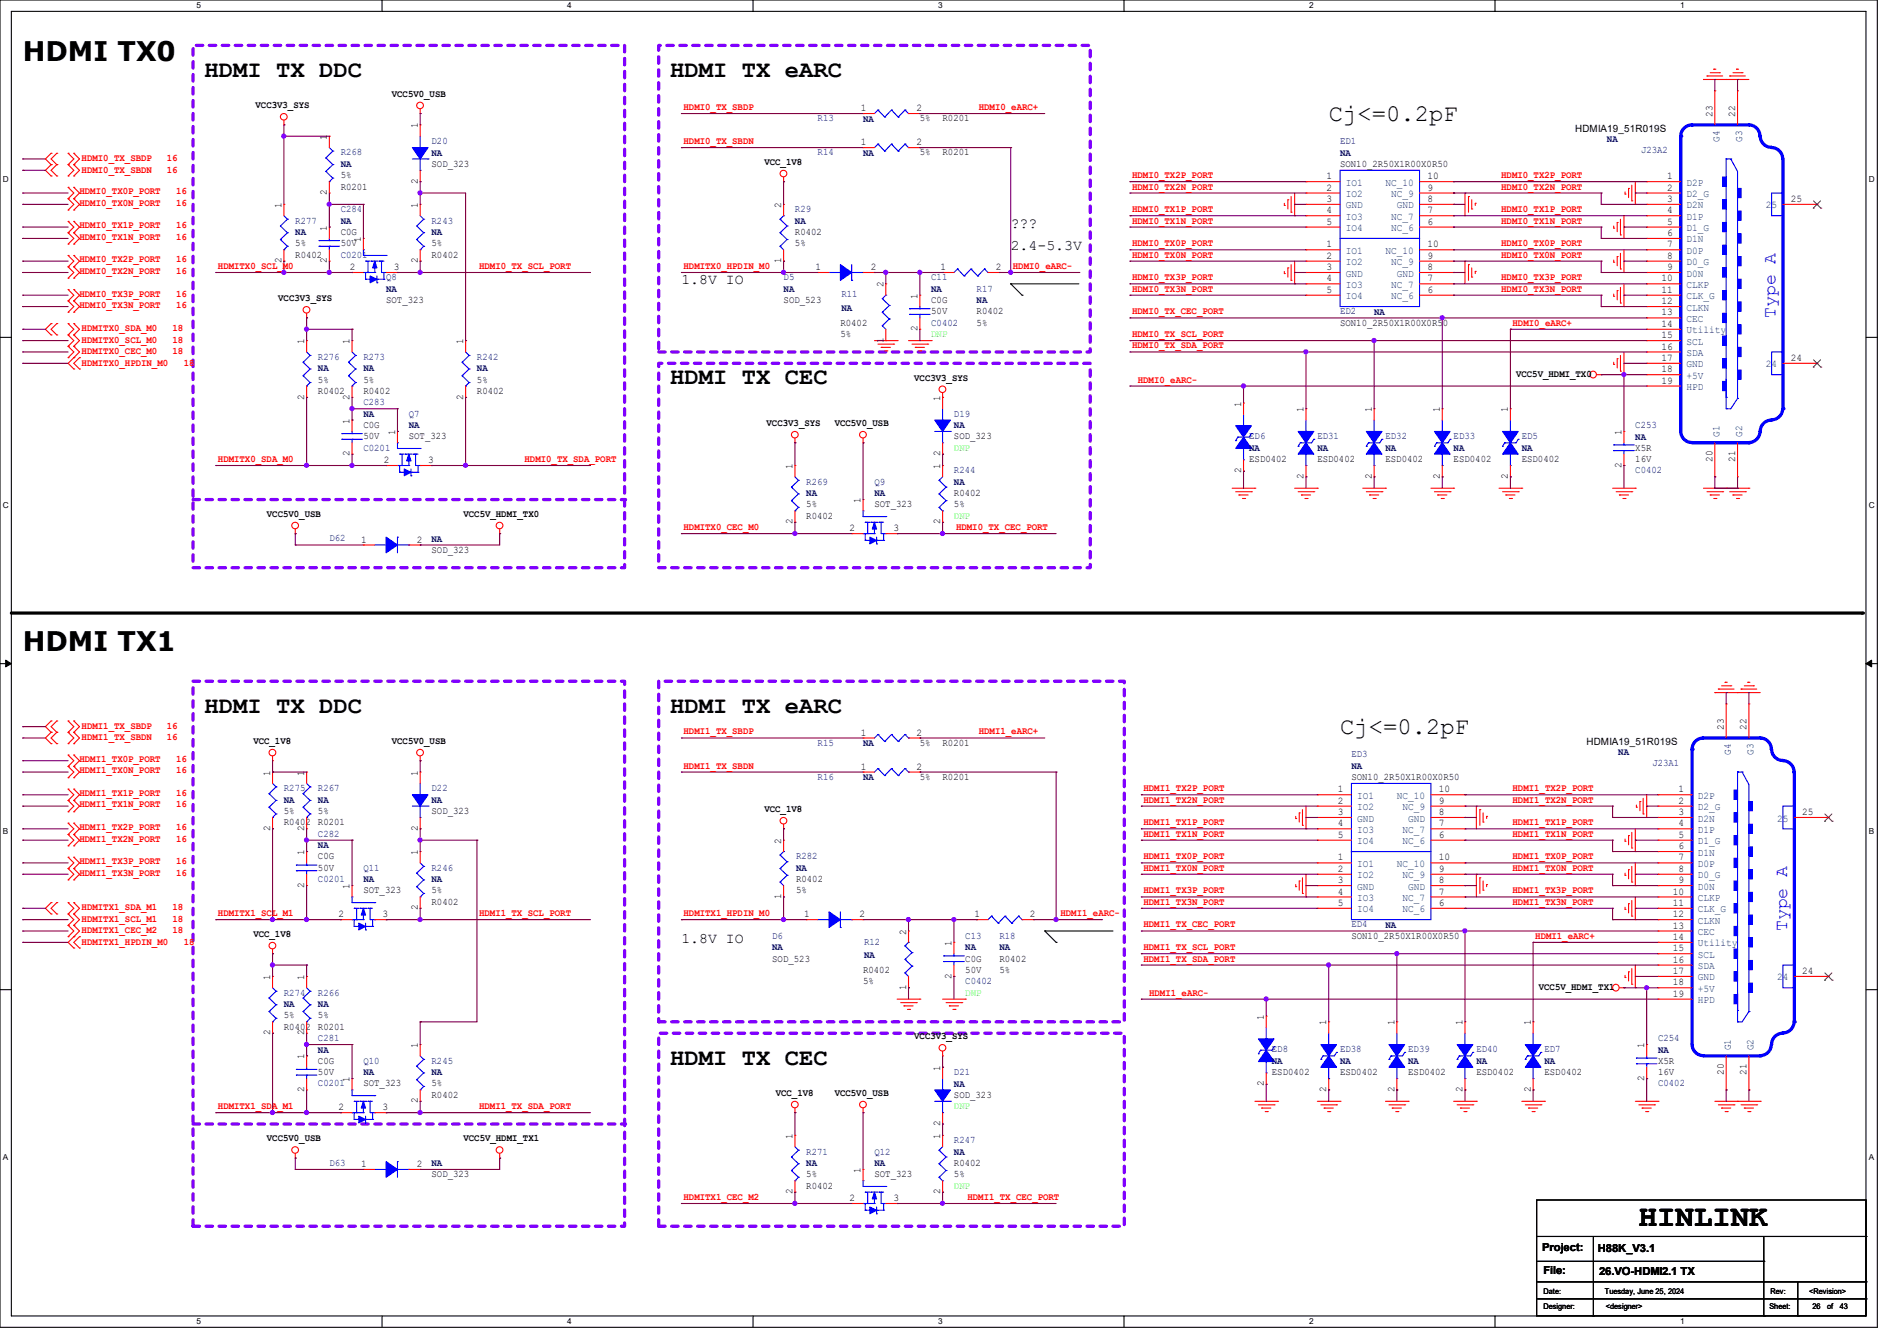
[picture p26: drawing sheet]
<svg xmlns="http://www.w3.org/2000/svg" width="297mm" height="210mm" viewBox="0 0 297 210" stroke-linecap="round" stroke-linejoin="round" font-family="sans-serif">
<defs><g id="words">
<text font-size="4.8" x="256.6" y="191.9">HINLINK</text>
<g font-size="4.2">
<text x="3.6" y="9.6">HDMI TX0</text>
<text x="3.6" y="102">HDMI TX1</text>
</g>
<g font-size="3.7">
<text x="32" y="12.1">HDMI TX DDC</text>
<text x="104.9" y="12.1">HDMI TX eARC</text>
<text x="208" y="19">Cj&lt;=0.2pF</text>
<text x="104.9" y="60.1">HDMI TX CEC</text>
<text x="32" y="111.6">HDMI TX DDC</text>
<text x="104.9" y="111.6">HDMI TX eARC</text>
<text x="209.8" y="115">Cj&lt;=0.2pF</text>
<text x="104.9" y="166.8">HDMI TX CEC</text>
</g>
<g font-size="2.8" fill="#00f">
<text x="278" y="49.8" transform="rotate(-90 278 49.8)">Type A</text>
<text x="279.8" y="145.8" transform="rotate(-90 279.8 145.8)">Type A</text>
</g>
<g font-size="2.3">
<text x="158.2" y="35.6">???</text>
<text x="158.2" y="39.2">2.4-5.3V</text>
<text x="106.7" y="44.5">1.8V IO</text>
<text x="106.7" y="147.7">1.8V IO</text>
</g>
<g font-size="1.7">
<text x="241.5" y="196">Project:</text>
<text x="250.1" y="196.1">H88K_V3.1</text>
<text x="241.6" y="199.5">File:</text>
<text x="250.4" y="199.7">26.VO-HDMI2.1 TX</text>
</g>
<g font-size="1.6">
<text x="40" y="16.9">VCC3V3_SYS</text>
<text x="61.3" y="15.2">VCC5V0_USB</text>
<text x="134.8" y="17.4">1</text>
<text x="143.5" y="17.4">2</text>
<text x="51.2" y="21.9" transform="rotate(-90 51.2 21.9)">1</text>
<text x="65.4" y="20.1" transform="rotate(-90 65.4 20.1)">1</text>
<text x="134.8" y="22.7">1</text>
<text x="143.5" y="22.7">2</text>
<text x="144" y="19">5%</text>
<text x="147.6" y="19">R0201</text>
<text x="246.6" y="20.7">HDMIA19_51R019S</text>
<text x="268.1" y="18.3" transform="rotate(-90 268.1 18.3)">23</text>
<text x="271.7" y="18.3" transform="rotate(-90 271.7 18.3)">22</text>
<text x="53.3" y="29.7">R0201</text>
<text x="53.3" y="27.9">5%</text>
<text x="65.4" y="28.8" transform="rotate(-90 65.4 28.8)">2</text>
<text x="67.6" y="26.1">SOD_323</text>
<text x="119.7" y="25.8">VCC_1V8</text>
<text x="144" y="24.3">5%</text>
<text x="147.6" y="24.3">R0201</text>
<text x="207.7" y="28.1">1</text>
<text x="207.7" y="29.8">2</text>
<text x="209.8" y="26.1">SON10_2R50X1R00X0R50</text>
<text x="223.5" y="28.1">10</text>
<text x="223.5" y="29.8">9</text>
<text x="261" y="28.1">1</text>
<text x="261" y="29.8">2</text>
<text x="44.1" y="32.6" transform="rotate(-90 44.1 32.6)">1</text>
<text x="51.2" y="30.6" transform="rotate(-90 51.2 30.6)">2</text>
<text x="65.4" y="32.6" transform="rotate(-90 65.4 32.6)">1</text>
<text x="122.3" y="32.6" transform="rotate(-90 122.3 32.6)">2</text>
<text x="207.7" y="33.4">4</text>
<text x="207.7" y="35.2">5</text>
<text x="207.7" y="31.6">3</text>
<text x="223.5" y="33.4">7</text>
<text x="223.5" y="35.2">6</text>
<text x="223.5" y="31.6">8</text>
<text x="261" y="31.6">3</text>
<text x="261" y="33.4">4</text>
<text x="261" y="35.2">5</text>
<text x="280.4" y="31.6">25</text>
<text x="44.1" y="41.2" transform="rotate(-90 44.1 41.2)">2</text>
<text x="46.2" y="40.3">R0402</text>
<text x="46.2" y="38.6">5%</text>
<text x="51.2" y="41.2" transform="rotate(-90 51.2 41.2)">2</text>
<text x="51.2" y="36.1" transform="rotate(-90 51.2 36.1)">1</text>
<text x="53.3" y="36.8">C0G</text>
<text x="53.3" y="38.6">50V</text>
<text x="56.5" y="37.9" transform="rotate(-90 56.5 37.9)">1</text>
<text x="65.4" y="41.2" transform="rotate(-90 65.4 41.2)">2</text>
<text x="67.6" y="40.3">R0402</text>
<text x="67.6" y="38.6">5%</text>
<text x="122.3" y="41.2" transform="rotate(-90 122.3 41.2)">1</text>
<text x="124.5" y="36.8">R0402</text>
<text x="124.5" y="38.6">5%</text>
<text x="207.7" y="38.7">1</text>
<text x="207.7" y="40.5">2</text>
<text x="223.5" y="38.7">10</text>
<text x="223.5" y="40.5">9</text>
<text x="261" y="37">6</text>
<text x="261" y="38.7">7</text>
<text x="261" y="40.5">8</text>
<text x="43.6" y="47.2">VCC3V3_SYS</text>
<text x="54.8" y="42.3">2</text>
<text x="60.5" y="47.5">SOT_323</text>
<text x="61.7" y="42.3">3</text>
<text x="122.7" y="47.5">SOD_523</text>
<text x="127.7" y="42.3">1</text>
<text x="136.4" y="42.3">2</text>
<text x="138.3" y="45" transform="rotate(-90 138.3 45)">2</text>
<text x="143.6" y="46.8" transform="rotate(-90 143.6 46.8)">1</text>
<text x="145.8" y="47.5">C0G</text>
<text x="147.2" y="42.3">1</text>
<text x="155.9" y="42.3">2</text>
<text x="207.7" y="44.1">4</text>
<text x="207.7" y="45.8">5</text>
<text x="207.7" y="42.3">3</text>
<text x="223.5" y="44.1">7</text>
<text x="223.5" y="45.8">6</text>
<text x="223.5" y="42.3">8</text>
<text x="260.1" y="44.1">10</text>
<text x="260.1" y="45.8">11</text>
<text x="260.1" y="47.6">12</text>
<text x="261" y="42.3">9</text>
<text x="47.6" y="53.9" transform="rotate(-90 47.6 53.9)">1</text>
<text x="54.7" y="53.9" transform="rotate(-90 54.7 53.9)">1</text>
<text x="72.5" y="53.9" transform="rotate(-90 72.5 53.9)">1</text>
<text x="131.6" y="51">R0402</text>
<text x="131.6" y="52.8">5%</text>
<text x="138.3" y="53.7" transform="rotate(-90 138.3 53.7)">1</text>
<text x="143.6" y="51.9" transform="rotate(-90 143.6 51.9)">2</text>
<text x="145.8" y="49.2">50V</text>
<text x="152.9" y="49.2">R0402</text>
<text x="152.9" y="51">5%</text>
<text x="209.8" y="51">SON10_2R50X1R00X0R50</text>
<text x="260.1" y="49.4">13</text>
<text x="260.1" y="51.2">14</text>
<text x="260.1" y="53">15</text>
<text x="49.8" y="59.9">5%</text>
<text x="56.9" y="59.9">5%</text>
<text x="74.7" y="59.9">5%</text>
<text x="143.1" y="59.6">VCC3V3_SYS</text>
<text x="237.4" y="59.1">VCC5V_HDMI_TX0</text>
<text x="260.1" y="54.7">16</text>
<text x="260.1" y="56.5">17</text>
<text x="260.1" y="58.3">18</text>
<text x="280.4" y="56.5">24</text>
<text x="47.6" y="62.6" transform="rotate(-90 47.6 62.6)">2</text>
<text x="49.8" y="61.7">R0402</text>
<text x="54.7" y="62.6" transform="rotate(-90 54.7 62.6)">2</text>
<text x="56.9" y="61.7">R0402</text>
<text x="72.5" y="62.6" transform="rotate(-90 72.5 62.6)">2</text>
<text x="74.7" y="61.7">R0402</text>
<text x="147.2" y="62.8" transform="rotate(-90 147.2 62.8)">1</text>
<text x="194.3" y="63.7" transform="rotate(-90 194.3 63.7)">1</text>
<text x="204.1" y="64.6" transform="rotate(-90 204.1 64.6)">1</text>
<text x="214.8" y="64.6" transform="rotate(-90 214.8 64.6)">1</text>
<text x="225.4" y="64.6" transform="rotate(-90 225.4 64.6)">1</text>
<text x="236.1" y="64.6" transform="rotate(-90 236.1 64.6)">1</text>
<text x="260.1" y="60.1">19</text>
<text x="54.7" y="71.5" transform="rotate(-90 54.7 71.5)">2</text>
<text x="54.7" y="66.3" transform="rotate(-90 54.7 66.3)">1</text>
<text x="56.9" y="67">C0G</text>
<text x="56.9" y="68.8">50V</text>
<text x="61.8" y="68.1" transform="rotate(-90 61.8 68.1)">1</text>
<text x="64" y="68.8">SOT_323</text>
<text x="120" y="66.7">VCC3V3_SYS</text>
<text x="130.7" y="66.7">VCC5V0_USB</text>
<text x="147.2" y="71.5" transform="rotate(-90 147.2 71.5)">2</text>
<text x="149.4" y="68.8">SOD_323</text>
<text x="253.9" y="68.1" transform="rotate(-90 253.9 68.1)">1</text>
<text x="256" y="70.6">X5R</text>
<text x="60.1" y="72.5">2</text>
<text x="67" y="72.5">3</text>
<text x="124.1" y="73.4" transform="rotate(-90 124.1 73.4)">1</text>
<text x="147.2" y="73.4" transform="rotate(-90 147.2 73.4)">1</text>
<text x="149.4" y="77.7">R0402</text>
<text x="194.3" y="74.1" transform="rotate(-90 194.3 74.1)">2</text>
<text x="195.6" y="72.3">ESD0402</text>
<text x="204.1" y="75" transform="rotate(-90 204.1 75)">2</text>
<text x="206.2" y="72.3">ESD0402</text>
<text x="214.8" y="75" transform="rotate(-90 214.8 75)">2</text>
<text x="216.9" y="72.3">ESD0402</text>
<text x="225.4" y="75" transform="rotate(-90 225.4 75)">2</text>
<text x="227.6" y="72.3">ESD0402</text>
<text x="236.1" y="75" transform="rotate(-90 236.1 75)">2</text>
<text x="238.3" y="72.3">ESD0402</text>
<text x="253.9" y="73.2" transform="rotate(-90 253.9 73.2)">2</text>
<text x="256" y="72.3">16V</text>
<text x="268.1" y="72.3" transform="rotate(-90 268.1 72.3)">20</text>
<text x="271.7" y="72.3" transform="rotate(-90 271.7 72.3)">21</text>
<text x="41.8" y="80.9">VCC5V0_USB</text>
<text x="72.6" y="80.9">VCC5V_HDMI_TX0</text>
<text x="124.1" y="82.1" transform="rotate(-90 124.1 82.1)">2</text>
<text x="126.2" y="81.2">R0402</text>
<text x="126.2" y="79.5">5%</text>
<text x="133" y="83.2">2</text>
<text x="134.7" y="78.8" transform="rotate(-90 134.7 78.8)">1</text>
<text x="136.9" y="79.5">SOT_323</text>
<text x="139.9" y="83.2">3</text>
<text x="147.2" y="82.1" transform="rotate(-90 147.2 82.1)">2</text>
<text x="149.4" y="79.5">5%</text>
<text x="56.6" y="85">1</text>
<text x="65.2" y="85">2</text>
<text x="67.6" y="86.6">SOD_323</text>
<text x="39.7" y="116.5">VCC_1V8</text>
<text x="61.3" y="116.5">VCC5V0_USB</text>
<text x="134.8" y="115.2">1</text>
<text x="143.5" y="115.2">2</text>
<text x="144" y="116.8">5%</text>
<text x="147.6" y="116.8">R0201</text>
<text x="248.4" y="116.7">HDMIA19_51R019S</text>
<text x="269.9" y="114.3" transform="rotate(-90 269.9 114.3)">23</text>
<text x="273.4" y="114.3" transform="rotate(-90 273.4 114.3)">22</text>
<text x="42.3" y="121.5" transform="rotate(-90 42.3 121.5)">1</text>
<text x="47.6" y="121.5" transform="rotate(-90 47.6 121.5)">1</text>
<text x="65.4" y="121.5" transform="rotate(-90 65.4 121.5)">1</text>
<text x="134.8" y="120.5">1</text>
<text x="143.5" y="120.5">2</text>
<text x="144" y="122.1">5%</text>
<text x="147.6" y="122.1">R0201</text>
<text x="209.5" y="124.1">1</text>
<text x="209.5" y="125.9">2</text>
<text x="211.6" y="122.1">SON10_2R50X1R00X0R50</text>
<text x="225.3" y="124.1">10</text>
<text x="225.3" y="125.9">9</text>
<text x="262.8" y="124.1">1</text>
<text x="262.8" y="125.9">2</text>
<text x="42.3" y="130.1" transform="rotate(-90 42.3 130.1)">2</text>
<text x="44.4" y="129.2">R0402</text>
<text x="44.4" y="127.5">5%</text>
<text x="47.6" y="130.1" transform="rotate(-90 47.6 130.1)">2</text>
<text x="49.8" y="129.2">R0201</text>
<text x="49.8" y="127.5">5%</text>
<text x="65.4" y="130.1" transform="rotate(-90 65.4 130.1)">2</text>
<text x="67.6" y="127.5">SOD_323</text>
<text x="119.7" y="127.2">VCC_1V8</text>
<text x="209.5" y="129.4">4</text>
<text x="209.5" y="131.2">5</text>
<text x="209.5" y="127.6">3</text>
<text x="225.3" y="129.4">7</text>
<text x="225.3" y="131.2">6</text>
<text x="225.3" y="127.6">8</text>
<text x="262.8" y="127.6">3</text>
<text x="262.8" y="129.4">4</text>
<text x="262.8" y="131.2">5</text>
<text x="282.2" y="127.6">25</text>
<text x="47.6" y="133.9" transform="rotate(-90 47.6 133.9)">1</text>
<text x="49.8" y="134.6">C0G</text>
<text x="49.8" y="136.4">50V</text>
<text x="65.4" y="133.9" transform="rotate(-90 65.4 133.9)">1</text>
<text x="122.3" y="132.1" transform="rotate(-90 122.3 132.1)">2</text>
<text x="209.5" y="134.7">1</text>
<text x="209.5" y="136.5">2</text>
<text x="225.3" y="134.7">10</text>
<text x="225.3" y="136.5">9</text>
<text x="262.8" y="133">6</text>
<text x="262.8" y="134.7">7</text>
<text x="262.8" y="136.5">8</text>
<text x="47.6" y="139" transform="rotate(-90 47.6 139)">2</text>
<text x="53" y="143.6">2</text>
<text x="54.7" y="139.2" transform="rotate(-90 54.7 139.2)">1</text>
<text x="56.9" y="139.9">SOT_323</text>
<text x="59.9" y="143.6">3</text>
<text x="65.4" y="142.6" transform="rotate(-90 65.4 142.6)">2</text>
<text x="67.6" y="141.7">R0402</text>
<text x="67.6" y="139.9">5%</text>
<text x="122.3" y="140.8" transform="rotate(-90 122.3 140.8)">1</text>
<text x="124.6" y="138.1">R0402</text>
<text x="124.6" y="139.9">5%</text>
<text x="125.9" y="143.6">1</text>
<text x="134.6" y="143.6">2</text>
<text x="152.6" y="143.6">1</text>
<text x="161.2" y="143.6">2</text>
<text x="209.5" y="140.1">4</text>
<text x="209.5" y="141.9">5</text>
<text x="209.5" y="138.3">3</text>
<text x="225.3" y="140.1">7</text>
<text x="225.3" y="141.9">6</text>
<text x="225.3" y="138.3">8</text>
<text x="261.9" y="140.1">10</text>
<text x="261.9" y="141.9">11</text>
<text x="261.9" y="143.6">12</text>
<text x="262.8" y="138.3">9</text>
<text x="39.7" y="146.7">VCC_1V8</text>
<text x="141.9" y="146.3" transform="rotate(-90 141.9 146.3)">2</text>
<text x="149" y="148.1" transform="rotate(-90 149 148.1)">1</text>
<text x="211.6" y="147">SON10_2R50X1R00X0R50</text>
<text x="261.9" y="145.4">13</text>
<text x="261.9" y="147.2">14</text>
<text x="261.9" y="149">15</text>
<text x="42.3" y="153.5" transform="rotate(-90 42.3 153.5)">1</text>
<text x="47.6" y="153.5" transform="rotate(-90 47.6 153.5)">1</text>
<text x="120.9" y="150.6">SOD_523</text>
<text x="135.1" y="152.4">R0402</text>
<text x="135.1" y="154.1">5%</text>
<text x="141.9" y="155" transform="rotate(-90 141.9 155)">1</text>
<text x="149" y="153.2" transform="rotate(-90 149 153.2)">2</text>
<text x="151.1" y="150.6">C0G</text>
<text x="151.1" y="152.4">50V</text>
<text x="156.5" y="150.6">R0402</text>
<text x="156.5" y="152.4">5%</text>
<text x="240.9" y="155.1">VCC5V_HDMI_TX1</text>
<text x="261.9" y="150.8">16</text>
<text x="261.9" y="152.5">17</text>
<text x="261.9" y="154.3">18</text>
<text x="282.2" y="152.5">24</text>
<text x="44.4" y="161.2">R0402</text>
<text x="44.4" y="159.5">5%</text>
<text x="49.8" y="161.2">R0201</text>
<text x="49.8" y="159.5">5%</text>
<text x="197.9" y="159.7" transform="rotate(-90 197.9 159.7)">1</text>
<text x="207.6" y="160.6" transform="rotate(-90 207.6 160.6)">1</text>
<text x="218.3" y="160.6" transform="rotate(-90 218.3 160.6)">1</text>
<text x="229" y="160.6" transform="rotate(-90 229 160.6)">1</text>
<text x="239.6" y="160.6" transform="rotate(-90 239.6 160.6)">1</text>
<text x="261.9" y="156.1">19</text>
<text x="42.3" y="162.1" transform="rotate(-90 42.3 162.1)">2</text>
<text x="47.6" y="165.9" transform="rotate(-90 47.6 165.9)">1</text>
<text x="47.6" y="162.1" transform="rotate(-90 47.6 162.1)">2</text>
<text x="49.8" y="166.6">C0G</text>
<text x="65.4" y="164.1" transform="rotate(-90 65.4 164.1)">1</text>
<text x="143.1" y="162.7">VCC3V3_SYS</text>
<text x="147.2" y="167.7" transform="rotate(-90 147.2 167.7)">1</text>
<text x="257.4" y="164.1" transform="rotate(-90 257.4 164.1)">1</text>
<text x="259.6" y="166.6">X5R</text>
<text x="47.6" y="171" transform="rotate(-90 47.6 171)">2</text>
<text x="49.8" y="168.4">50V</text>
<text x="53" y="173.9">2</text>
<text x="54.7" y="169.5" transform="rotate(-90 54.7 169.5)">1</text>
<text x="56.9" y="170.1">SOT_323</text>
<text x="59.9" y="173.9">3</text>
<text x="65.4" y="172.8" transform="rotate(-90 65.4 172.8)">2</text>
<text x="67.6" y="171.9">R0402</text>
<text x="67.6" y="170.1">5%</text>
<text x="121.5" y="171.6">VCC_1V8</text>
<text x="130.7" y="171.6">VCC5V0_USB</text>
<text x="149.4" y="171.9">SOD_323</text>
<text x="197.9" y="170.1" transform="rotate(-90 197.9 170.1)">2</text>
<text x="199.1" y="168.4">ESD0402</text>
<text x="207.6" y="171" transform="rotate(-90 207.6 171)">2</text>
<text x="209.8" y="168.4">ESD0402</text>
<text x="218.3" y="171" transform="rotate(-90 218.3 171)">2</text>
<text x="220.5" y="168.4">ESD0402</text>
<text x="229" y="171" transform="rotate(-90 229 171)">2</text>
<text x="231.1" y="168.4">ESD0402</text>
<text x="239.6" y="171" transform="rotate(-90 239.6 171)">2</text>
<text x="241.8" y="168.4">ESD0402</text>
<text x="257.4" y="169.3" transform="rotate(-90 257.4 169.3)">2</text>
<text x="259.6" y="168.4">16V</text>
<text x="269.9" y="168.4" transform="rotate(-90 269.9 168.4)">20</text>
<text x="273.4" y="168.4" transform="rotate(-90 273.4 168.4)">21</text>
<text x="41.8" y="178.7">VCC5V0_USB</text>
<text x="72.6" y="178.7">VCC5V_HDMI_TX1</text>
<text x="124.1" y="178.4" transform="rotate(-90 124.1 178.4)">1</text>
<text x="147.2" y="178.4" transform="rotate(-90 147.2 178.4)">1</text>
<text x="147.2" y="176.4" transform="rotate(-90 147.2 176.4)">2</text>
<text x="56.6" y="182.8">1</text>
<text x="65.2" y="182.8">2</text>
<text x="67.6" y="184.4">SOD_323</text>
<text x="126.2" y="184.4">5%</text>
<text x="134.7" y="183.7" transform="rotate(-90 134.7 183.7)">1</text>
<text x="136.9" y="184.4">SOT_323</text>
<text x="149.4" y="182.6">R0402</text>
<text x="149.4" y="184.4">5%</text>
<text x="124.1" y="187" transform="rotate(-90 124.1 187)">2</text>
<text x="126.2" y="186.1">R0402</text>
<text x="133" y="188.1">2</text>
<text x="139.9" y="188.1">3</text>
<text x="147.2" y="187" transform="rotate(-90 147.2 187)">2</text>
</g>
<g font-size="1.6" fill="#f00">
<text x="107" y="17.2">HDMI0_TX_SBDP</text>
<text x="153.2" y="17.2">HDMI0_eARC+</text>
<text x="107" y="22.6">HDMI0_TX_SBDN</text>
<text x="12.8" y="25.3">HDMI0_TX_SBDP</text>
<text x="12.8" y="27.1">HDMI0_TX_SBDN</text>
<text x="26.1" y="25.3">16</text>
<text x="26.1" y="27.1">16</text>
<text x="177.2" y="27.9">HDMI0_TX2P_PORT</text>
<text x="177.2" y="29.7">HDMI0_TX2N_PORT</text>
<text x="235" y="27.9">HDMI0_TX2P_PORT</text>
<text x="235" y="29.7">HDMI0_TX2N_PORT</text>
<text x="12.4" y="35.8">HDMI0_TX1P_PORT</text>
<text x="12.4" y="32.2">HDMI0_TX0N_PORT</text>
<text x="12.4" y="30.4">HDMI0_TX0P_PORT</text>
<text x="27.6" y="35.8">16</text>
<text x="27.6" y="32.2">16</text>
<text x="27.6" y="30.4">16</text>
<text x="177.2" y="33.2">HDMI0_TX1P_PORT</text>
<text x="177.2" y="35">HDMI0_TX1N_PORT</text>
<text x="235" y="33.2">HDMI0_TX1P_PORT</text>
<text x="235" y="35">HDMI0_TX1N_PORT</text>
<text x="12.4" y="41.1">HDMI0_TX2P_PORT</text>
<text x="12.4" y="37.6">HDMI0_TX1N_PORT</text>
<text x="27.6" y="41.1">16</text>
<text x="27.6" y="37.6">16</text>
<text x="177.2" y="40.3">HDMI0_TX0N_PORT</text>
<text x="177.2" y="38.6">HDMI0_TX0P_PORT</text>
<text x="235" y="40.3">HDMI0_TX0N_PORT</text>
<text x="235" y="38.6">HDMI0_TX0P_PORT</text>
<text x="12.4" y="42.9">HDMI0_TX2N_PORT</text>
<text x="12.4" y="46.4">HDMI0_TX3P_PORT</text>
<text x="27.6" y="42.9">16</text>
<text x="27.6" y="46.4">16</text>
<text x="34.1" y="42.1">HDMITX0_SCL_M0</text>
<text x="75" y="42.1">HDMI0_TX_SCL_PORT</text>
<text x="107" y="42.1">HDMITX0_HPDIN_M0</text>
<text x="158.6" y="42.1">HDMI0_eARC-</text>
<text x="177.2" y="43.9">HDMI0_TX3P_PORT</text>
<text x="177.2" y="45.7">HDMI0_TX3N_PORT</text>
<text x="235" y="43.9">HDMI0_TX3P_PORT</text>
<text x="235" y="45.7">HDMI0_TX3N_PORT</text>
<text x="12.4" y="48.2">HDMI0_TX3N_PORT</text>
<text x="12.8" y="51.8">HDMITX0_SDA_M0</text>
<text x="12.8" y="53.7">HDMITX0_SCL_M0</text>
<text x="27" y="51.8">18</text>
<text x="27" y="53.7">18</text>
<text x="27.6" y="48.2">16</text>
<text x="177.2" y="49.2">HDMI0_TX_CEC_PORT</text>
<text x="177.2" y="52.8">HDMI0_TX_SCL_PORT</text>
<text x="236.8" y="51">HDMI0_eARC+</text>
<text x="12.8" y="57.3">HDMITX0_HPDIN_M0</text>
<text x="12.8" y="55.5">HDMITX0_CEC_M0</text>
<text x="27" y="55.5">18</text>
<text x="28.8" y="57.3">18</text>
<text x="177.2" y="54.6">HDMI0_TX_SDA_PORT</text>
<text x="178.1" y="59.9">HDMI0_eARC-</text>
<text x="34.1" y="72.3">HDMITX0_SDA_M0</text>
<text x="82.1" y="72.3">HDMI0_TX_SDA_PORT</text>
<text x="107" y="83">HDMITX0_CEC_M0</text>
<text x="149.7" y="83">HDMI0_TX_CEC_PORT</text>
<text x="12.4" y="119.3">HDMI1_TX0P_PORT</text>
<text x="12.8" y="114.2">HDMI1_TX_SBDP</text>
<text x="12.8" y="116">HDMI1_TX_SBDN</text>
<text x="26.1" y="114.2">16</text>
<text x="26.1" y="116">16</text>
<text x="27.6" y="119.3">16</text>
<text x="107" y="115">HDMI1_TX_SBDP</text>
<text x="153.2" y="115">HDMI1_eARC+</text>
<text x="12.4" y="124.7">HDMI1_TX1P_PORT</text>
<text x="12.4" y="121.1">HDMI1_TX0N_PORT</text>
<text x="27.6" y="124.7">16</text>
<text x="27.6" y="121.1">16</text>
<text x="107" y="120.4">HDMI1_TX_SBDN</text>
<text x="179" y="123.9">HDMI1_TX2P_PORT</text>
<text x="179" y="125.7">HDMI1_TX2N_PORT</text>
<text x="236.8" y="123.9">HDMI1_TX2P_PORT</text>
<text x="236.8" y="125.7">HDMI1_TX2N_PORT</text>
<text x="12.4" y="131.8">HDMI1_TX2N_PORT</text>
<text x="12.4" y="130">HDMI1_TX2P_PORT</text>
<text x="12.4" y="126.5">HDMI1_TX1N_PORT</text>
<text x="27.6" y="131.8">16</text>
<text x="27.6" y="130">16</text>
<text x="27.6" y="126.5">16</text>
<text x="179" y="129.2">HDMI1_TX1P_PORT</text>
<text x="179" y="131">HDMI1_TX1N_PORT</text>
<text x="236.8" y="129.2">HDMI1_TX1P_PORT</text>
<text x="236.8" y="131">HDMI1_TX1N_PORT</text>
<text x="12.4" y="137.1">HDMI1_TX3N_PORT</text>
<text x="12.4" y="135.3">HDMI1_TX3P_PORT</text>
<text x="27.6" y="137.1">16</text>
<text x="27.6" y="135.3">16</text>
<text x="179" y="136.4">HDMI1_TX0N_PORT</text>
<text x="179" y="134.6">HDMI1_TX0P_PORT</text>
<text x="236.8" y="136.4">HDMI1_TX0N_PORT</text>
<text x="236.8" y="134.6">HDMI1_TX0P_PORT</text>
<text x="12.8" y="142.5">HDMITX1_SDA_M1</text>
<text x="27" y="142.5">18</text>
<text x="34.1" y="143.5">HDMITX1_SCL_M1</text>
<text x="75" y="143.5">HDMI1_TX_SCL_PORT</text>
<text x="107" y="143.5">HDMITX1_HPDIN_M0</text>
<text x="166" y="143.5">HDMI1_eARC-</text>
<text x="179" y="139.9">HDMI1_TX3P_PORT</text>
<text x="179" y="141.7">HDMI1_TX3N_PORT</text>
<text x="236.8" y="139.9">HDMI1_TX3P_PORT</text>
<text x="236.8" y="141.7">HDMI1_TX3N_PORT</text>
<text x="12.8" y="148">HDMITX1_HPDIN_M0</text>
<text x="12.8" y="144.4">HDMITX1_SCL_M1</text>
<text x="12.8" y="146.2">HDMITX1_CEC_M2</text>
<text x="27" y="144.4">18</text>
<text x="27" y="146.2">18</text>
<text x="28.8" y="148">18</text>
<text x="179" y="145.2">HDMI1_TX_CEC_PORT</text>
<text x="179" y="148.8">HDMI1_TX_SCL_PORT</text>
<text x="240.4" y="147">HDMI1_eARC+</text>
<text x="179" y="150.6">HDMI1_TX_SDA_PORT</text>
<text x="179.9" y="155.9">HDMI1_eARC-</text>
<text x="34.1" y="173.7">HDMITX1_SDA_M1</text>
<text x="75" y="173.7">HDMI1_TX_SDA_PORT</text>
<text x="107" y="187.9">HDMITX1_CEC_M2</text>
<text x="151.5" y="187.9">HDMI1_TX_CEC_PORT</text>
</g>
<g font-size="1.6" fill="#00007f">
<text x="67.6" y="22.6">D20</text>
<text x="128" y="19">R13</text>
<text x="135.1" y="19.1">NA</text>
<text x="209.8" y="22.6">ED1</text>
<text x="251.6" y="22.3">NA</text>
<text x="53.3" y="24.3">R268</text>
<text x="53.3" y="26.2">NA</text>
<text x="67.6" y="24.4">NA</text>
<text x="128" y="24.3">R14</text>
<text x="135.1" y="24.4">NA</text>
<text x="209.8" y="24.4">NA</text>
<text x="256.9" y="24">J23A2</text>
<text x="46.2" y="35">R277</text>
<text x="53.3" y="33.2">C284</text>
<text x="53.3" y="35.1">NA</text>
<text x="67.6" y="35">R243</text>
<text x="124.5" y="33.2">R29</text>
<text x="124.5" y="35.1">NA</text>
<text x="46.2" y="36.8">NA</text>
<text x="53.3" y="40.3">C0201</text>
<text x="67.6" y="36.8">NA</text>
<text x="60.5" y="43.9">Q8</text>
<text x="60.5" y="45.7">NA</text>
<text x="122.7" y="43.9">D5</text>
<text x="122.7" y="45.7">NA</text>
<text x="131.7" y="46.6">R11</text>
<text x="145.8" y="43.9">C11</text>
<text x="145.8" y="45.7">NA</text>
<text x="152.9" y="45.7">R17</text>
<text x="152.9" y="47.5">NA</text>
<text x="131.7" y="48.7">NA</text>
<text x="145.8" y="51">C0402</text>
<text x="209.8" y="49.2">ED2</text>
<text x="215.1" y="49.3">NA</text>
<text x="49.8" y="56.3">R276</text>
<text x="49.8" y="58.2">NA</text>
<text x="56.9" y="56.3">R273</text>
<text x="56.9" y="58.2">NA</text>
<text x="74.7" y="56.3">R242</text>
<text x="74.7" y="58.2">NA</text>
<text x="56.9" y="63.5">C283</text>
<text x="56.9" y="65.3">NA</text>
<text x="64" y="65.2">Q7</text>
<text x="149.4" y="65.2">D19</text>
<text x="56.9" y="70.6">C0201</text>
<text x="64" y="67.1">NA</text>
<text x="149.4" y="67.1">NA</text>
<text x="195.6" y="68.8">ED6</text>
<text x="195.6" y="70.6">NA</text>
<text x="206.2" y="68.8">ED31</text>
<text x="206.2" y="70.6">NA</text>
<text x="216.9" y="68.8">ED32</text>
<text x="216.9" y="70.6">NA</text>
<text x="227.6" y="68.8">ED33</text>
<text x="227.6" y="70.6">NA</text>
<text x="238.3" y="68.8">ED5</text>
<text x="238.3" y="70.6">NA</text>
<text x="256" y="67">C253</text>
<text x="256" y="68.8">NA</text>
<text x="126.2" y="75.9">R269</text>
<text x="126.2" y="77.7">NA</text>
<text x="136.9" y="75.9">Q9</text>
<text x="136.9" y="77.7">NA</text>
<text x="149.4" y="74.1">R244</text>
<text x="149.4" y="75.9">NA</text>
<text x="256" y="74.1">C0402</text>
<text x="51.6" y="84.8">D62</text>
<text x="67.6" y="84.8">NA</text>
<text x="128" y="116.8">R15</text>
<text x="135.1" y="116.8">NA</text>
<text x="211.6" y="118.6">ED3</text>
<text x="253.4" y="118.3">NA</text>
<text x="44.4" y="123.9">R275</text>
<text x="44.4" y="125.7">NA</text>
<text x="49.8" y="123.9">R267</text>
<text x="49.8" y="125.7">NA</text>
<text x="67.6" y="123.9">D22</text>
<text x="67.6" y="125.7">NA</text>
<text x="128" y="122.1">R16</text>
<text x="135.1" y="122.2">NA</text>
<text x="211.6" y="120.4">NA</text>
<text x="258.7" y="120">J23A1</text>
<text x="49.8" y="131">C282</text>
<text x="49.8" y="132.8">NA</text>
<text x="56.9" y="136.4">Q11</text>
<text x="67.6" y="136.4">R246</text>
<text x="124.6" y="134.6">R282</text>
<text x="124.6" y="136.4">NA</text>
<text x="49.8" y="138.1">C0201</text>
<text x="56.9" y="138.2">NA</text>
<text x="67.6" y="138.2">NA</text>
<text x="120.9" y="147">D6</text>
<text x="120.9" y="148.8">NA</text>
<text x="135.3" y="147.9">R12</text>
<text x="151.1" y="147">C13</text>
<text x="151.1" y="148.8">NA</text>
<text x="156.5" y="147">R18</text>
<text x="156.5" y="148.8">NA</text>
<text x="211.6" y="145.2">ED4</text>
<text x="216.9" y="145.3">NA</text>
<text x="44.4" y="155.9">R274</text>
<text x="49.8" y="155.9">R266</text>
<text x="135.3" y="150.1">NA</text>
<text x="151.1" y="154.1">C0402</text>
<text x="44.4" y="157.7">NA</text>
<text x="49.8" y="157.7">NA</text>
<text x="49.8" y="163">C281</text>
<text x="49.8" y="164.8">NA</text>
<text x="56.9" y="166.6">Q10</text>
<text x="67.6" y="166.6">R245</text>
<text x="199.1" y="164.8">ED8</text>
<text x="199.1" y="166.6">NA</text>
<text x="209.8" y="164.8">ED38</text>
<text x="209.8" y="166.6">NA</text>
<text x="220.5" y="164.8">ED39</text>
<text x="220.5" y="166.6">NA</text>
<text x="231.1" y="164.8">ED40</text>
<text x="231.1" y="166.6">NA</text>
<text x="241.8" y="164.8">ED7</text>
<text x="241.8" y="166.6">NA</text>
<text x="259.6" y="163">C254</text>
<text x="259.6" y="164.8">NA</text>
<text x="49.8" y="170.1">C0201</text>
<text x="56.9" y="168.4">NA</text>
<text x="67.6" y="168.4">NA</text>
<text x="149.4" y="168.4">D21</text>
<text x="149.4" y="170.2">NA</text>
<text x="259.6" y="170.1">C0402</text>
<text x="149.4" y="179">R247</text>
<text x="51.6" y="182.6">D63</text>
<text x="67.6" y="182.6">NA</text>
<text x="126.2" y="180.8">R271</text>
<text x="126.2" y="182.6">NA</text>
<text x="136.9" y="180.8">Q12</text>
<text x="136.9" y="182.6">NA</text>
<text x="149.4" y="180.8">NA</text>
</g>
<g font-size="1.6" fill="#003f7f">
<text x="269.2" y="22.2" transform="rotate(-90 269.2 22.2)">G4</text>
<text x="272.8" y="22.2" transform="rotate(-90 272.8 22.2)">G3</text>
<text x="210.7" y="29.1">IO1</text>
<text x="216.9" y="29.1">NC_10</text>
<text x="264" y="29.1">D2P</text>
<text x="210.7" y="30.9">IO2</text>
<text x="210.7" y="34.4">IO3</text>
<text x="210.7" y="32.6">GND</text>
<text x="217.8" y="30.9">NC_9</text>
<text x="217.8" y="34.4">NC_7</text>
<text x="218.7" y="32.6">GND</text>
<text x="264" y="30.9">D2_G</text>
<text x="264" y="32.6">D2N</text>
<text x="264" y="34.4">D1P</text>
<text x="276.5" y="32.6">25</text>
<text x="210.7" y="39.8">IO1</text>
<text x="210.7" y="41.5">IO2</text>
<text x="210.7" y="36.2">IO4</text>
<text x="216.9" y="39.8">NC_10</text>
<text x="217.8" y="41.5">NC_9</text>
<text x="217.8" y="36.2">NC_6</text>
<text x="264" y="36.2">D1_G</text>
<text x="264" y="38">D1N</text>
<text x="264" y="39.8">D0P</text>
<text x="264" y="41.5">D0_G</text>
<text x="210.7" y="45.1">IO3</text>
<text x="210.7" y="46.9">IO4</text>
<text x="210.7" y="43.3">GND</text>
<text x="217.8" y="45.1">NC_7</text>
<text x="217.8" y="46.9">NC_6</text>
<text x="218.7" y="43.3">GND</text>
<text x="264" y="43.3">D0N</text>
<text x="264" y="45.1">CLKP</text>
<text x="264" y="46.9">CLK_G</text>
<text x="264" y="48.6">CLKN</text>
<text x="264" y="50.4">CEC</text>
<text x="264" y="52.2">Utility</text>
<text x="264" y="54">SCL</text>
<text x="264" y="55.8">SDA</text>
<text x="264" y="57.5">GND</text>
<text x="264" y="59.3">+5V</text>
<text x="276.5" y="57.5">24</text>
<text x="264" y="61.1">HPD</text>
<text x="269.2" y="68.5" transform="rotate(-90 269.2 68.5)">G1</text>
<text x="272.8" y="68.5" transform="rotate(-90 272.8 68.5)">G2</text>
<text x="271" y="118.2" transform="rotate(-90 271 118.2)">G4</text>
<text x="274.5" y="118.2" transform="rotate(-90 274.5 118.2)">G3</text>
<text x="212.5" y="125.1">IO1</text>
<text x="218.7" y="125.1">NC_10</text>
<text x="265.8" y="125.1">D2P</text>
<text x="212.5" y="126.9">IO2</text>
<text x="212.5" y="130.4">IO3</text>
<text x="212.5" y="128.7">GND</text>
<text x="219.6" y="126.9">NC_9</text>
<text x="219.6" y="130.4">NC_7</text>
<text x="220.5" y="128.7">GND</text>
<text x="265.8" y="126.9">D2_G</text>
<text x="265.8" y="128.7">D2N</text>
<text x="265.8" y="130.4">D1P</text>
<text x="278.3" y="128.7">25</text>
<text x="212.5" y="135.8">IO1</text>
<text x="212.5" y="137.5">IO2</text>
<text x="212.5" y="132.2">IO4</text>
<text x="218.7" y="135.8">NC_10</text>
<text x="219.6" y="137.5">NC_9</text>
<text x="219.6" y="132.2">NC_6</text>
<text x="265.8" y="132.2">D1_G</text>
<text x="265.8" y="134">D1N</text>
<text x="265.8" y="135.8">D0P</text>
<text x="265.8" y="137.5">D0_G</text>
<text x="212.5" y="141.1">IO3</text>
<text x="212.5" y="142.9">IO4</text>
<text x="212.5" y="139.3">GND</text>
<text x="219.6" y="141.1">NC_7</text>
<text x="219.6" y="142.9">NC_6</text>
<text x="220.5" y="139.3">GND</text>
<text x="265.8" y="139.3">D0N</text>
<text x="265.8" y="141.1">CLKP</text>
<text x="265.8" y="142.9">CLK_G</text>
<text x="265.8" y="144.7">CLKN</text>
<text x="265.8" y="146.4">CEC</text>
<text x="265.8" y="148.2">Utility</text>
<text x="265.8" y="150">SCL</text>
<text x="265.8" y="151.8">SDA</text>
<text x="265.8" y="153.5">GND</text>
<text x="265.8" y="155.3">+5V</text>
<text x="278.3" y="153.5">24</text>
<text x="265.8" y="157.1">HPD</text>
<text x="271" y="164.5" transform="rotate(-90 271 164.5)">G1</text>
<text x="274.5" y="164.5" transform="rotate(-90 274.5 164.5)">G2</text>
</g>
<g font-size="1.6" fill="#01ff00">
<text x="145.8" y="52.8">DNP</text>
<text x="149.4" y="70.6">DNP</text>
<text x="149.4" y="81.2">DNP</text>
<text x="151.1" y="155.9">DNP</text>
<text x="149.4" y="173.7">DNP</text>
<text x="149.4" y="186.1">DNP</text>
</g>
<g font-size="1.3">
<text x="30.8" y="1.3">5</text>
<text x="88.8" y="1.3">4</text>
<text x="146.9" y="1.3">3</text>
<text x="205" y="1.3">2</text>
<text x="263.1" y="1.3">1</text>
<text x=".5" y="28.4">D</text>
<text x="292.6" y="28.4">D</text>
<text x=".5" y="79.5">C</text>
<text x="292.6" y="79.5">C</text>
<text x=".5" y="130.6">B</text>
<text x="292.6" y="130.6">B</text>
<text x=".5" y="181.7">A</text>
<text x="292.6" y="181.7">A</text>
<text x="30.8" y="207.4">5</text>
<text x="88.8" y="207.4">4</text>
<text x="146.9" y="207.4">3</text>
<text x="205" y="207.4">2</text>
<text x="263.1" y="207.4">1</text>
</g>
<g font-size="1.2">
<text x="241.6" y="202.6">Date:</text>
<text x="251.2" y="202.6">Tuesday, June 25, 2024</text>
<text x="277.2" y="202.6">Rev:</text>
<text x="283.3" y="202.6">&lt;Revision&gt;</text>
<text x="241.6" y="205.1">Designer:</text>
<text x="251.4" y="205.1">&lt;designer&gt;</text>
<text x="277" y="205.1">Sheet:</text>
<text x="283.8" y="205.1">26</text>
<text x="286" y="205.1">of</text>
<text x="288" y="205.1">43</text>
</g>
</g></defs>
<g fill="none" stroke="#000" stroke-width=".17">
<path d="M0 0h293.9v207.9h-293.9zM1.8 1.8h290.3v204.3h-290.3zM59.8 0v1.8M117.9 0v1.8M176 0v1.8M234.1 0v1.8M0 52.8h1.8M292.1 52.8h1.8M0 103.9h1.8M292.1 103.9h1.8M0 155h1.8M292.1 155h1.8"/>
<path d="M59.8 206.1v1.8M117.9 206.1v1.8M176 206.1v1.8M234.1 206.1v1.8"/>
</g>
<path d="M.9 103.4l.9 .5-.9 .5zM292.1 103.9l.9-.5v1z" fill="#000"/>
<path d="M.9 103.4l.9 .5-.9 .5zM292.1 103.9l.9-.5v1z" fill="none" stroke="#000" stroke-width=".16"/>
<path d="M30.2 78.2h67.6" fill="none" stroke="#7f00ff" stroke-width=".51" stroke-dasharray="1 1"/>
<circle cx="97.8" cy="78.2" r=".25" fill="#7f00ff" stroke-dasharray="1 1"/>
<path d="M1.8 96h289.8" fill="none" stroke="#000" stroke-width=".51"/>
<circle cx="291.6" cy="96" r=".25" fill="#000"/>
<path d="M30.2 176h67.6" fill="none" stroke="#7f00ff" stroke-width=".51" stroke-dasharray="1 1"/>
<circle cx="97.8" cy="176" r=".25" fill="#7f00ff" stroke-dasharray="1 1"/>
<path d="M30.2 7.1h67.6v81.8h-67.6zM103.1 7.1h67.6v48h-67.6zM103.1 56.9h67.6v32h-67.6zM30.2 106.7h67.6v85.3h-67.6zM103.1 106.7h72.9v53.3h-72.9zM103.1 161.8h72.9v30.2h-72.9z" fill="none" stroke="#7f00ff" stroke-width=".51" stroke-dasharray="1 1"/>
<g fill="none" stroke="#000" stroke-width=".17">
<path d="M158.2 44.5h.1M158.2 44.5h10.7M158.2 44.5l1.8 1.7M160 46.2h.1M163.6 145.8h.1M163.6 145.8h10.6M163.6 145.8l1.8 1.8M165.4 147.6h.1M240.6 187.9h51.5v18.2h-51.5zM240.6 193.6h51.5M240.6 197.5h35.5M249.5 193.6v12.5"/>
<path d="M276.1 197.5h.1M276.1 193.6v12.5M292.1 193.6h.1M240.6 200.7h51.5M240.6 203.4h51.5M249.5 206.1h.1M276.1 206.1h.1M276.1 200.7h.1M281.5 206.1h.1M281.5 200.7v5.4M292.1 200.7h.1M292.1 203.4h.1"/>
</g>
<g fill="none" stroke="#f00" stroke-width=".17">
<path d="M44.5 19.6h.1M44.5 18.8v.8M65.8 17.8h.1M65.8 17.1v.7M266.7 12.4h.1M266.7 12.4h7.1M267.3 11.9h.1M267.3 11.9h2.4M267.8 11.4h1.4M268.3 10.8h.1M268.3 10.8h.3M269.2 11.4h.1"/>
<path d="M270.3 12.4h.1M270.8 11.9h.1M270.8 11.9h2.5M271.3 11.4h1.5M271.9 10.8h.1M271.9 10.8h.3M272.8 11.4h.1M8 24h.1M8 25.8h.1M8 27.6h.1M8 24l-.9 .9 .9 .9M8 25.8l-.9 .9 .9 .9"/>
<path d="M8.9 25.8h.1M8.9 24h.1M8.9 27.6h.1M8.9 24l-.9 .9 .9 .9M8.9 25.8l-.9 .9 .9 .9M10.7 25.8h.1M10.7 24h.1M10.7 27.6h.1M10.7 38.2h.1M10.7 36.5h.1M10.7 34.7h.1M10.7 32.9h.1"/>
<path d="M10.7 31.1h.1M10.7 29.3h.1M10.7 24l.9 .9-.9 .9M10.7 29.3l.9 .9-.9 .9M10.7 25.8l.9 .9-.9 .9M10.7 36.5l.9 .8-.9 .9M10.7 34.7l.9 .9-.9 .9M10.7 31.1l.9 .9-.9 .9M11.6 25.8h.1M11.6 24h.1M11.6 27.6h.1M11.6 38.2h.1"/>
<path d="M11.6 36.5h.1M11.6 34.7h.1M11.6 32.9h.1M11.6 31.1h.1M11.6 29.3h.1M11.6 29.3l.8 .9-.8 .9M11.6 24l.8 .9-.8 .9M11.6 31.1l.8 .9-.8 .9M11.6 25.8l.8 .9-.8 .9M11.6 36.5l.8 .8-.8 .9M11.6 34.7l.8 .9-.8 .9M122.7 28.4h.1"/>
<path d="M122.7 27.7v.7M201.1 32.2h.1M201.1 31.8v.4M201.6 31.3h.1M201.6 31.3v1.4M202.1 33.2h.1M202.1 30.8v2.4M202.7 33.8h.1M202.7 30.2v3.6M229.4 30.2h.1M229.4 30.2v3.6M229.9 30.8h.1"/>
<path d="M229.9 30.8v2.4M230.4 32.7h.1M230.4 31.3v1.4M231 31.8h.1M231 31.8v.4M252.6 35.7h.1M252.6 35.4v.3M253.2 34.8h.1M253.2 34.8v1.5M253.7 36.8h.1M253.7 34.3v2.5M253.7 39.7v2.4"/>
<path d="M254.3 37.3h.1M254.3 33.8v3.5M254.3 39.1v3.6M254.4 30.4h.1M254.4 30.1v.3M255 29.5h.1M255 29.5v1.4M255.5 31.5h.1M255.5 29v2.5M256 32h.1M256 28.4v3.6M8 50.7h.1"/>
<path d="M8 52.5h.1M8 50.7l-.9 .9 .9 .9M8.9 52.5h.1M8.9 50.7h.1M8.9 50.7l-.9 .9 .9 .9M10.7 52.5h.1M10.7 50.7h.1M10.7 54.2h.1M10.7 56h.1M10.7 43.6h.1M10.7 41.8h.1M10.7 40h.1"/>
<path d="M10.7 48.9h.1M10.7 47.1h.1M10.7 45.3h.1M10.7 54.2l.9 .9-.9 .9M10.7 47.1l.9 .9-.9 .9M10.7 50.7l.9 .9-.9 .9M10.7 52.5l.9 .8-.9 .9M10.7 41.8l.9 .9-.9 .9M10.7 40l.9 .9-.9 .9M10.7 45.3l.9 .9-.9 .9M11.6 56h.1M11.6 57.8h.1"/>
<path d="M11.6 52.5h.1M11.6 50.7h.1M11.6 54.2h.1M11.6 43.6h.1M11.6 41.8h.1M11.6 40h.1M11.6 48.9h.1M11.6 47.1h.1M11.6 45.3h.1M11.6 54.2l.8 .9-1.7 1.8 .9 .9M11.6 45.3l.8 .9-.8 .9M11.6 50.7l.8 .9-.8 .9"/>
<path d="M11.6 52.5l.8 .8-.8 .9M11.6 41.8l.8 .9-.8 .9M11.6 40l.8 .9-.8 .9M11.6 47.1l.8 .9-.8 .9M12.4 57.8h.1M12.4 56h.1M12.4 56l-.8 .9 .8 .9M48 49.8h.1M48 49.1v.7M136.9 53.3h3.6M137.5 53.9h2.4M138 54.4h.1"/>
<path d="M138 54.4h1.4M138.5 55h.4M138.9 55h.1M139.9 53.9h.1M140.5 53.3h.1M142.2 53.3h3.6M142.8 53.9h2.4M143.3 54.4h.1M143.3 54.4h1.4M143.8 55h.4M144.2 55h.1M145.2 53.9h.1"/>
<path d="M145.8 53.3h.1M201.1 42.8h.1M201.1 42.5v.3M201.6 42h.1M201.6 42v1.4M202.1 43.9h.1M202.1 41.4v2.5M202.7 44.5h.1M202.7 40.9v3.6M229.4 40.9h.1M229.4 40.9v3.6M229.9 41.4h.1"/>
<path d="M229.9 41.4v2.5M230.4 43.4h.1M230.4 42v1.4M231 42.5h.1M231 42.5v.3M250 58.7h.7M250.7 58.7h.1M252.6 41.1h.1M252.6 46.4h.1M252.6 57.1h.1M252.6 40.7v.4M252.6 46.1v.3"/>
<path d="M252.6 56.7v.4M253.2 40.2h.1M253.2 45.5h.1M253.2 56.2h.1M253.2 40.2v1.4M253.2 45.5v1.4M253.2 56.2v1.4M253.7 42.1h.1M253.7 47.5h.1M253.7 58.1h.1M253.7 45v2.5M253.7 55.7v2.4"/>
<path d="M254.3 42.7h.1M254.3 48h.1M254.3 58.7h.1M254.3 44.5v3.5M254.3 55.1v3.6M124.5 69.3h.1M124.5 68.6v.7M135.1 69.3h.1M135.1 68.6v.7M147.6 62.2h.1M147.6 61.5v.7M192.9 76.5h3.6"/>
<path d="M193.5 77h2.4M194 77.5h.1M194 77.5h1.4M194.5 78.1h.4M194.9 78.1h.1M195.9 77h.1M196.5 76.5h.1M202.7 76.5h3.5M203.2 77h2.5M203.8 77.5h.1M203.8 77.5h1.4M204.3 78.1h.3"/>
<path d="M204.6 78.1h.1M205.7 77h.1M206.2 76.5h.1M213.4 76.5h3.5M213.9 77h2.5M214.4 77.5h.1M214.4 77.5h1.5M215 78.1h.3M215.3 78.1h.1M216.4 77h.1M216.9 76.5h.1M224 76.5h3.6"/>
<path d="M224.6 77h2.4M225.1 77.5h.1M225.1 77.5h1.4M225.6 78.1h.4M226 78.1h.1M227 77h.1M227.6 76.5h.1M234.7 76.5h3.6M235.2 77h2.5M235.8 77.5h.1M235.8 77.5h1.4M236.3 78.1h.3"/>
<path d="M236.6 78.1h.1M237.7 77h.1M238.3 76.5h.1M252.5 76.5h3.5M253 77h2.5M253.5 77.5h.1M253.5 77.5h1.5M254.1 78.1h.3M254.4 78.1h.1M255.5 77h.1M256 76.5h.1M266.7 76.5h7.1"/>
<path d="M267.3 77h2.4M267.8 77.5h.1M267.8 77.5h1.4M268.3 78.1h.3M268.6 78.1h.1M269.7 77h.1M270.3 76.5h.1M270.8 77h2.5M271.3 77.5h.1M271.3 77.5h1.5M271.9 78.1h.3M272.2 78.1h.1"/>
<path d="M273.3 77h.1M273.8 76.5h.1M46.2 83.6h.1M46.2 82.8v.8M78.2 83.6h.1M78.2 82.8v.8M8 112.9h.1M8 114.7h.1M8 116.5h.1M8 112.9l-.9 .9 .9 .9M8 114.7l-.9 .9 .9 .9M8.9 114.7h.1"/>
<path d="M8.9 112.9h.1M8.9 116.5h.1M8.9 112.9l-.9 .9 .9 .9M8.9 114.7l-.9 .9 .9 .9M10.7 114.7h.1M10.7 112.9h.1M10.7 116.5h.1M10.7 118.2h.1M10.7 112.9l.9 .9-.9 .9M10.7 114.7l.9 .9-.9 .9M10.7 118.2l.9 .9-.9 .9M11.6 114.7h.1"/>
<path d="M11.6 112.9h.1M11.6 116.5h.1M11.6 118.2h.1M11.6 112.9l.8 .9-.8 .9M11.6 114.7l.8 .9-.8 .9M11.6 118.2l.8 .9-.8 .9M42.7 119.1h.1M42.7 118.4v.7M65.8 119.1h.1M65.8 118.4v.7M268.5 108.5h.1M268.5 108.5h7.1"/>
<path d="M269 107.9h.1M269 107.9h2.5M269.5 107.4h1.5M270.1 106.9h.1M270.1 106.9h.3M271 107.4h.1M272 108.5h.1M272.6 107.9h.1M272.6 107.9h2.4M273.1 107.4h1.4M273.6 106.9h.1M273.6 106.9h.4"/>
<path d="M274.5 107.4h.1M10.7 132.5h.1M10.7 130.7h.1M10.7 128.9h.1M10.7 127.1h.1M10.7 125.4h.1M10.7 123.6h.1M10.7 121.8h.1M10.7 120h.1M10.7 137.8h.1M10.7 136h.1M10.7 134.2h.1"/>
<path d="M10.7 130.7l.9 .9-.9 .9M10.7 128.9l.9 .9-.9 .9M10.7 125.4l.9 .8-.9 .9M10.7 123.6l.9 .9-.9 .9M10.7 120l.9 .9-.9 .9M10.7 136l.9 .9-.9 .9M10.7 134.2l.9 .9-.9 .9M11.6 132.5h.1M11.6 130.7h.1M11.6 128.9h.1M11.6 127.1h.1M11.6 125.4h.1"/>
<path d="M11.6 123.6h.1M11.6 121.8h.1M11.6 120h.1M11.6 137.8h.1M11.6 136h.1M11.6 134.2h.1M11.6 120l.8 .9-.8 .9M11.6 136l.8 .9-.8 .9M11.6 130.7l.8 .9-.8 .9M11.6 128.9l.8 .9-.8 .9M11.6 125.4l.8 .8-.8 .9M11.6 123.6l.8 .9-.8 .9"/>
<path d="M11.6 134.2l.8 .9-.8 .9M122.7 129.8h.1M122.7 129.1v.7M202.9 128.2h.1M202.9 138.9h.1M202.9 127.8v.4M202.9 138.5v.4M203.4 127.3h.1M203.4 138h.1M203.4 127.3v1.4M203.4 138v1.4M203.9 129.2h.1"/>
<path d="M203.9 139.9h.1M203.9 126.8v2.4M203.9 137.5v2.4M204.5 129.8h.1M204.5 126.2v3.6M204.5 136.9v3.6M231.1 126.2h.1M231.1 136.9h.1M231.1 126.2v3.6M231.1 136.9v3.6M231.7 126.8h.1M231.7 137.5h.1"/>
<path d="M231.7 126.8v2.4M231.7 137.5v2.4M232.2 128.7h.1M232.2 139.4h.1M232.2 127.3v1.4M232.2 138v1.4M232.7 127.8h.1M232.7 138.5h.1M232.7 127.8v.4M232.7 138.5v.4M254.4 131.7h.1M254.4 137.1h.1"/>
<path d="M254.4 131.4v.3M254.4 136.7v.4M255 130.9h.1M255 136.2h.1M255 130.9v1.4M255 136.2v1.4M255.5 132.8h.1M255.5 138.1h.1M255.5 130.3v2.5M255.5 135.7v2.4M256 133.4h.1M256 138.7h.1"/>
<path d="M256 129.8v3.6M256 135.1v3.6M256.2 126.4h.1M256.2 126.1v.3M256.8 125.5h.1M256.8 125.5v1.5M257.3 127.5h.1M257.3 125v2.5M257.8 128h.1M257.8 124.5v3.5M8 141.4h.1M8 143.1h.1"/>
<path d="M8 141.4l-.9 .8 .9 .9M8.9 143.1h.1M8.9 141.4h.1M8.9 141.4l-.9 .8 .9 .9M10.7 143.1h.1M10.7 141.4h.1M10.7 144.9h.1M10.7 146.7h.1M10.7 144.9l.9 .9-.9 .9M10.7 141.4l.9 .8-.9 .9M10.7 143.1l.9 .9-.9 .9M11.6 146.7h.1"/>
<path d="M11.6 148.5h.1M11.6 143.1h.1M11.6 141.4h.1M11.6 144.9h.1M11.6 144.9l.8 .9-1.7 1.8 .9 .9M11.6 141.4l.8 .8-.8 .9M11.6 143.1l.8 .9-.8 .9M12.4 148.5h.1M12.4 146.7h.1M12.4 146.7l-.8 .9 .8 .9M42.7 149.4h.1M42.7 148.6v.8"/>
<path d="M140.5 156.5h3.5M141 157h2.5M141.5 157.5h.1M141.5 157.5h1.5M142.1 158.1h.3M142.4 158.1h.1M143.5 157h.1M144 156.5h.1M147.6 156.5h3.5M148.1 157h2.5M148.6 157.5h.1M148.6 157.5h1.5"/>
<path d="M149.2 158.1h.3M149.5 158.1h.1M150.6 157h.1M151.1 156.5h.1M204.5 140.5h.1M253.5 154.7h.8M254.3 154.7h.1M254.4 142.4h.1M254.4 153.1h.1M254.4 142.1v.3M254.4 152.7v.4M255 141.5h.1"/>
<path d="M255 152.2h.1M255 141.5v1.5M255 152.2v1.4M255.5 143.5h.1M255.5 154.1h.1M255.5 141v2.5M255.5 151.7v2.4M256 144h.1M256 154.7h.1M256 140.5v3.5M256 151.1v3.6M124.5 174.2h.1"/>
<path d="M124.5 173.5v.7M135.1 174.2h.1M135.1 173.5v.7M147.6 165.4h.1M147.6 164.6v.8M196.5 172.5h3.5M197 173h2.5M197.5 173.5h.1M197.5 173.5h1.5M198.1 174.1h.3M198.4 174.1h.1M199.5 173h.1"/>
<path d="M200 172.5h.1M206.2 172.5h3.6M206.8 173h2.5M207.3 173.5h.1M207.3 173.5h1.4M207.9 174.1h.3M208.2 174.1h.1M209.3 173h.1M209.8 172.5h.1M216.9 172.5h3.6M217.5 173h2.4M218 173.5h.1"/>
<path d="M218 173.5h1.4M218.5 174.1h.4M218.9 174.1h.1M219.9 173h.1M220.5 172.5h.1M227.6 172.5h3.5M228.1 173h2.5M228.6 173.5h.1M228.6 173.5h1.5M229.2 174.1h.3M229.5 174.1h.1M230.6 173h.1"/>
<path d="M231.1 172.5h.1M238.3 172.5h3.5M238.8 173h2.5M239.3 173.5h.1M239.3 173.5h1.4M239.9 174.1h.3M240.2 174.1h.1M241.3 173h.1M241.8 172.5h.1M256 172.5h3.6M256.6 173h2.4M257.1 173.5h.1"/>
<path d="M257.1 173.5h1.4M257.6 174.1h.4M258 174.1h.1M259 173h.1M259.6 172.5h.1M268.5 172.5h7.1M269 173h2.5M269.5 173.5h.1M269.5 173.5h1.5M270.1 174.1h.3M270.4 174.1h.1M271.5 173h.1"/>
<path d="M272 172.5h.1M272.6 173h2.4M273.1 173.5h.1M273.1 173.5h1.4M273.6 174.1h.4M274 174.1h.1M275 173h.1M275.6 172.5h.1M46.2 181.4h.1M46.2 180.6v.8M78.2 181.4h.1M78.2 180.6v.8"/>
<circle cx="44.4" cy="18.3" r=".52"/>
<circle cx="65.8" cy="16.5" r=".52"/>
<circle cx="122.7" cy="27.2" r=".52"/>
<circle cx="48" cy="48.5" r=".52"/>
<circle cx="249.4" cy="58.7" r=".52"/>
<circle cx="124.4" cy="68.1" r=".52"/>
<circle cx="135.1" cy="68.1" r=".52"/>
<circle cx="147.6" cy="61" r=".52"/>
<circle cx="46.2" cy="82.3" r=".52"/>
<circle cx="78.2" cy="82.3" r=".52"/>
<circle cx="42.7" cy="117.9" r=".52"/>
<circle cx="65.8" cy="117.9" r=".52"/>
<circle cx="122.7" cy="128.5" r=".52"/>
<circle cx="42.7" cy="148.1" r=".52"/>
<circle cx="253" cy="154.7" r=".52"/>
<circle cx="124.4" cy="173" r=".52"/>
<circle cx="135.1" cy="173" r=".52"/>
<circle cx="147.6" cy="164.1" r=".52"/>
<circle cx="46.2" cy="180.1" r=".52"/>
<circle cx="78.2" cy="180.1" r=".52"/>
</g>
<path d="M64.6 24.9h2.4M65.8 23.1h.1M65.8 26.7h.1M65.8 21.3v1.8M65.8 24.9v1.8M67 24.9h.1" fill="none" stroke="#00f" stroke-width=".17"/>
<path d="M64.6 23.1h2.4l-1.2 1.8z" fill-rule="evenodd" fill="#00f"/>
<g fill="none" stroke="#00f" stroke-width=".17">
<path d="M64.6 23.1h2.4l-1.2 1.8zM214.2 69.3h.1M214.2 69.3h1.8M215.1 67.6h.1M215.1 72.9h.1M215.1 65.8v1.8M215.1 71.1v1.8M137.5 115h.1M137.5 115l-.6 .6M137.5 115l1 1.1M138.5 116.1h.1M139.6 115h.1"/>
<path d="M139.6 115l-1.1 1.1M139.6 115l1 1.1M140.6 116.1h.1M141.7 115h.1M141.7 115l-1.1 1.1M141.7 115l.5 .6M142.2 115.6h.1M256.2 166.6h.1M256.2 165.7h.1M256.2 166.6h3.2M256.2 165.7h3.2M257.8 165.7h.1"/>
<path d="M257.8 166.6h.1M257.8 165.4v.3M257.8 166.6v.5"/>
</g>
<path d="M65.8 19.6h.1M65.8 19.6v1.7M65.8 28.4h.1M65.8 26.7v1.7M135.1 115.6h.1M135.1 115.6h1.8M142.2 115.6h1.8M144 115.6h.1M257.8 163.6h.1M257.8 168.9h.1M257.8 163.6v1.8M257.8 167.1v1.8" fill="none" stroke="#f00" stroke-width=".17"/>
<path d="M213.9 67.6h2.5l-1.3 1.7z" fill-rule="evenodd" fill="#00f"/>
<path d="M213.9 67.6h2.5l-1.3 1.7zM213.9 69.9h.1M214.2 69.3l-.3 .6M216.4 68.8h.1M216.4 68.8l-.4 .5" fill="none" stroke="#00f" stroke-width=".17"/>
<path d="M215.1 69.3l1.3 1.8h-2.5z" fill-rule="evenodd" fill="#00f"/>
<path d="M129.8 42.7h1.8M131.6 42.7h.1M133.4 43.9h.1M133.4 41.4v2.5M133.4 42.7h1.7M135.1 42.7h.1M215.1 69.3l1.3 1.8h-2.5z" fill="none" stroke="#00f" stroke-width=".17"/>
<path d="M215.1 64h.1M215.1 74.7h.1M215.1 64v1.8M215.1 72.9v1.8" fill="none" stroke="#f00" stroke-width=".17"/>
<path d="M131.6 41.4l1.8 1.3-1.8 1.2z" fill-rule="evenodd" fill="#00f"/>
<g fill="none" stroke="#00f" stroke-width=".17">
<path d="M131.6 41.4l1.8 1.3-1.8 1.2zM42.1 124.3h.1M42.1 126.4h.1M42.1 124.3l1.1 1.1M42.1 126.4l1.1 1.1M42.7 128h.1M42.7 122.7l.5 .5M43.2 123.2h.1M43.2 125.4h.1M43.2 127.5h.1M43.2 123.2l-1.1 1.1M43.2 125.4l-1.1 1"/>
<path d="M43.2 127.5l-.5 .5M239.1 165.4h.1M239.1 165.4h1.8M240 163.6h.1M240 168.9h.1M240 161.8v1.8M240 167.1v1.8"/>
</g>
<path d="M128 42.7h.1M128 42.7h1.8M135.1 42.7h1.8M136.9 42.7h.1M42.7 120.9h.1M42.7 129.8h.1M42.7 120.9v1.8M42.7 128v1.8" fill="none" stroke="#f00" stroke-width=".17"/>
<path d="M238.8 163.6h2.5l-1.3 1.8z" fill-rule="evenodd" fill="#00f"/>
<path d="M238.8 163.6h2.5l-1.3 1.8zM238.8 165.9h.1M239.1 165.4l-.3 .5M241.3 164.8h.1M241.3 164.8l-.4 .6" fill="none" stroke="#00f" stroke-width=".17"/>
<path d="M240 165.4l1.3 1.7h-2.5z" fill-rule="evenodd" fill="#00f"/>
<path d="M197.4 164.5h.1M197.4 164.5h1.7M198.2 162.7h.1M198.2 168h.1M198.2 160.9v1.8M198.2 166.2v1.8M240 165.4l1.3 1.7h-2.5z" fill="none" stroke="#00f" stroke-width=".17"/>
<path d="M240 160h.1M240 170.7h.1M240 160v1.8M240 168.9v1.8" fill="none" stroke="#f00" stroke-width=".17"/>
<path d="M197 162.7h2.5l-1.3 1.8z" fill-rule="evenodd" fill="#00f"/>
<path d="M197 162.7h2.5l-1.3 1.8zM197 165h.1M197.4 164.5l-.4 .5M199.5 163.9h.1M199.5 163.9l-.4 .6" fill="none" stroke="#00f" stroke-width=".17"/>
<path d="M198.2 164.5l1.3 1.7h-2.5z" fill-rule="evenodd" fill="#00f"/>
<g fill="none" stroke="#00f" stroke-width=".17">
<path d="M147 75.2h.1M147 77.3h.1M147 79.5h.1M147 75.2l1.1 1.1M147 77.3l1.1 1.1M147 79.5l.6 .5M147.6 74.7l-.6 .5M148.1 76.3h.1M148.1 78.4h.1M148.1 76.3l-1.1 1M148.1 78.4l-1.1 1.1M147.6 80h.1"/>
<path d="M198.2 164.5l1.3 1.7h-2.5zM217.8 165.4h.1M217.8 165.4h1.8M218.7 163.6h.1M218.7 168.9h.1M218.7 161.8v1.8M218.7 167.1v1.8"/>
</g>
<path d="M147.6 72.9h.1M147.6 72.9v1.8M147.6 81.8h.1M147.6 80v1.8M198.2 159.1h.1M198.2 159.1v1.8M198.2 169.8h.1M198.2 168v1.8" fill="none" stroke="#f00" stroke-width=".17"/>
<path d="M217.5 163.6h2.4l-1.2 1.8z" fill-rule="evenodd" fill="#00f"/>
<path d="M217.5 163.6h2.4l-1.2 1.8zM217.5 165.9h.1M217.8 165.4l-.3 .5M219.9 164.8h.1M219.9 164.8l-.3 .6" fill="none" stroke="#00f" stroke-width=".17"/>
<path d="M218.7 165.4l1.2 1.7h-2.4z" fill-rule="evenodd" fill="#00f"/>
<g fill="none" stroke="#00f" stroke-width=".17">
<path d="M54.6 56.7h.1M54.6 58.8h.1M54.6 56.7l1.1 1.1M54.6 58.8l1.1 1.1M55.1 55.1l.6 .6M55.7 55.7h.1M55.7 57.8h.1M55.7 59.9h.1M55.7 55.7l-1.1 1M55.7 57.8l-1.1 1M55.7 59.9l-.6 .6M72.3 56.7h.1"/>
<path d="M72.3 58.8h.1M72.3 56.7l1.1 1.1M72.3 58.8l1.1 1.1M72.9 55.1l.5 .6M73.4 55.7h.1M73.4 57.8h.1M73.4 59.9h.1M73.4 55.7l-1.1 1M73.4 57.8l-1.1 1M73.4 59.9l-.5 .6M55.1 60.5h.1M72.9 60.5h.1"/>
<path d="M207.1 165.4h.1M207.1 165.4h1.8M208 163.6h.1M208 168.9h.1M208 161.8v1.8M208 167.1v1.8M218.7 165.4l1.2 1.7h-2.4z"/>
</g>
<path d="M55.1 53.3h.1M55.1 53.3v1.8M72.9 53.3h.1M72.9 53.3v1.8M55.1 62.2h.1M55.1 60.5v1.7M72.9 62.2h.1M72.9 60.5v1.7M218.7 160h.1M218.7 170.7h.1M218.7 160v1.8M218.7 168.9v1.8" fill="none" stroke="#f00" stroke-width=".17"/>
<path d="M206.8 163.6h2.5l-1.3 1.8z" fill-rule="evenodd" fill="#00f"/>
<path d="M206.8 163.6h2.5l-1.3 1.8zM206.8 165.9h.1M207.1 165.4l-.3 .5M209.3 164.8h.1M209.3 164.8l-.4 .6" fill="none" stroke="#00f" stroke-width=".17"/>
<path d="M208 165.4l1.3 1.7h-2.5z" fill-rule="evenodd" fill="#00f"/>
<g fill="none" stroke="#00f" stroke-width=".17">
<path d="M65.2 136.7h.1M65.2 138.9h.1M65.2 136.7l1.1 1.1M65.2 138.9l1.1 1M65.8 135.1l.5 .6M66.3 135.7h.1M66.3 137.8h.1M66.3 139.9h.1M66.3 135.7l-1.1 1M66.3 137.8l-1.1 1.1M66.3 139.9l-.5 .6M137.5 120.4h.1"/>
<path d="M137.5 120.4l-.6 .5M137.5 120.4l1 1.1M138.5 121.5h.1M139.6 120.4h.1M139.6 120.4l-1.1 1.1M139.6 120.4l1 1.1M140.6 121.5h.1M141.7 120.4h.1M141.7 120.4l-1.1 1.1M141.7 120.4l.5 .5M142.2 120.9h.1M65.8 140.5h.1"/>
<path d="M146.3 172.5h2.5M147.6 170.7h.1M147.6 174.2h.1M147.6 168.9v1.8M147.6 172.5v1.7M148.8 172.5h.1M208 165.4l1.3 1.7h-2.5z"/>
</g>
<path d="M65.8 133.4h.1M65.8 133.4v1.7M135.1 120.9h.1M135.1 120.9h1.8M142.2 120.9h1.8M144 120.9h.1M65.8 142.2h.1M65.8 140.5v1.7M208 160h.1M208 170.7h.1M208 160v1.8M208 168.9v1.8" fill="none" stroke="#f00" stroke-width=".17"/>
<path d="M146.3 170.7h2.5l-1.2 1.8z" fill-rule="evenodd" fill="#00f"/>
<g fill="none" stroke="#00f" stroke-width=".17">
<path d="M51 24.7h.1M51 26.8h.1M51 24.7l1.1 1.1M51 26.8l1.1 1.1M51.6 28.4h.1M51.6 23.1l.5 .6M52.1 23.7h.1M52.1 25.8h.1M52.1 27.9h.1M52.1 23.7l-1.1 1M52.1 25.8l-1.1 1M52.1 27.9l-.5 .5"/>
<path d="M58.7 85.3h1.8M60.5 85.3h.1M62.2 84.1h.1M62.2 84.1v2.5M62.2 85.3h1.8M64 85.3h.1M124.5 179.6l.5 .5M146.3 170.7h2.5l-1.2 1.8zM123.9 181.2h.1M123.9 183.3h.1M123.9 181.2l1.1 1M123.9 183.3l1.1 1.1"/>
<path d="M124.5 184.9h.1M125 180.1h.1M125 182.2h.1M125 184.4h.1M125 180.1l-1.1 1.1M125 182.2l-1.1 1.1M125 184.4l-.5 .5"/>
</g>
<path d="M51.6 21.3h.1M51.6 30.2h.1M51.6 21.3v1.8M51.6 28.4v1.8M124.5 177.8h.1M124.5 177.8v1.8M147.6 167.1h.1M147.6 176h.1M147.6 167.1v1.8M147.6 174.2v1.8M124.5 186.7h.1M124.5 184.9v1.8" fill="none" stroke="#f00" stroke-width=".17"/>
<path d="M60.5 84.1l1.7 1.2-1.7 1.3z" fill-rule="evenodd" fill="#00f"/>
<g fill="none" stroke="#00f" stroke-width=".17">
<path d="M193.8 68.5h.1M193.8 68.5h1.8M194.7 66.7h.1M194.7 72h.1M194.7 64.9v1.8M194.7 70.2v1.8M60.5 84.1l1.7 1.2-1.7 1.3zM211.6 133.4h12.4v10.6h-12.4zM42.1 156.3h.1M42.1 158.4h.1M42.1 156.3l1.1 1.1M42.1 158.4l1.1 1.1"/>
<path d="M42.7 154.7l.5 .5M43.2 155.2h.1M43.2 157.4h.1M43.2 159.5h.1M43.2 155.2l-1.1 1.1M43.2 157.4l-1.1 1M43.2 159.5l-.5 .5M47.5 156.3h.1M47.5 158.4h.1M47.5 156.3l1.1 1.1M47.5 158.4l1.1 1.1M48 154.7l.6 .5"/>
<path d="M48.6 155.2h.1M48.6 157.4h.1M48.6 159.5h.1M48.6 155.2l-1.1 1.1M48.6 157.4l-1.1 1M48.6 159.5l-.6 .5M42.7 160h.1M48 160h.1M147.6 179.6l-.6 .5M147 180.1h.1M147 182.2h.1M147 184.4h.1"/>
<path d="M147 180.1l1.1 1.1M147 182.2l1.1 1.1M147 184.4l.6 .5M147.6 184.9h.1M148.1 181.2h.1M148.1 183.3h.1M148.1 181.2l-1.1 1M148.1 183.3l-1.1 1.1"/>
</g>
<g fill="none" stroke="#f00" stroke-width=".17">
<path d="M56.9 85.3h.1M56.9 85.3h1.8M64 85.3h1.8M65.8 85.3h.1M206.2 135.1h.1M206.2 136.9h.1M206.2 138.7h.1M206.2 135.1h5.4M206.2 136.9h5.4M206.2 138.7h5.4M224 135.1h5.4M224 136.9h5.4"/>
<path d="M224 138.7h5.4M229.4 135.1h.1M229.4 136.9h.1M229.4 138.7h.1M42.7 152.9h.1M42.7 152.9v1.8M48 152.9h.1M48 152.9v1.8M206.2 140.5h.1M206.2 142.2h.1M206.2 140.5h5.4M206.2 142.2h5.4"/>
<path d="M224 140.5h5.4M224 142.2h5.4M229.4 140.5h.1M229.4 142.2h.1M42.7 161.8h.1M42.7 160v1.8M48 161.8h.1M48 160v1.8M147.6 177.8h.1M147.6 177.8v1.8M147.6 186.7h.1M147.6 184.9v1.8"/>
</g>
<path d="M193.5 66.7h2.4l-1.2 1.8z" fill-rule="evenodd" fill="#00f"/>
<path d="M193.5 66.7h2.4l-1.2 1.8zM193.5 69h.1M193.8 68.5l-.3 .5M195.9 67.9h.1M195.9 67.9l-.3 .6" fill="none" stroke="#00f" stroke-width=".17"/>
<path d="M194.7 68.5l1.2 1.7h-2.4z" fill-rule="evenodd" fill="#00f"/>
<g fill="none" stroke="#00f" stroke-width=".17">
<path d="M194.7 68.5l1.2 1.7h-2.4zM55.5 172.5h.1M55.5 172.5h.7M55.8 174.2h.1M55.8 172.5v1.7M56.3 172.5h.1M56.3 172.5h1.1M56.9 174.2h.1M56.9 172.5v1.7M57.6 172.5h.1M57.6 172.5h.7M58 172.5h.1"/>
<path d="M58 172.5v1.7"/>
</g>
<path d="M194.7 63.1h.1M194.7 73.8h.1M194.7 63.1v1.8M194.7 72v1.8" fill="none" stroke="#f00" stroke-width=".17"/>
<path d="M56.9 172.5l.3 1h-.6z" fill="#00f"/>
<path d="M55.1 174.2h.1M55.1 174.2h1.8M56.9 172.5l.3 1h-.6z" fill="none" stroke="#00f" stroke-width=".17"/>
<path d="M56.2 174.8l1 .5-1 .6z" fill="#00f"/>
<g fill="none" stroke="#00f" stroke-width=".17">
<path d="M50 38.6h.1M50 37.7h.1M50 38.6h3.2M50 37.7h3.2M51.6 37.7h.1M51.6 38.6h.1M51.6 37.3v.4M51.6 38.6v.5M149.9 42.1h.1M149.9 42.1l-.5 .6M149.9 42.1l1.1 1.1M151 43.2h.1"/>
<path d="M152 42.1h.1M152 42.1l-1 1.1M152 42.1l1.1 1.1M153.1 43.2h.1M154.1 42.1h.1M154.1 42.1l-1 1.1M154.1 42.1l.6 .6M154.7 42.7h.1M55.5 142.2h.1M55.5 142.2h.7M55.8 144h.1M55.8 142.2v1.8"/>
<path d="M56.3 142.2h.1M56.3 142.2h1.1M56.9 144h.1M56.9 142.2v1.8M57.6 142.2h.1M57.6 142.2h.7M58 142.2h.1M58 142.2v1.8M55.1 170.7h.1M55.1 170.7v.9h3.6M55.5 175.3h.1M55.5 174.2h.1"/>
<path d="M55.5 175.3h.7M55.5 174.2v1.1M56.2 174.8l1 .5-1 .6zM57.2 175.3h.1M57.2 175.9h.1M57.2 175.3h1.1M57.2 174.8v1.1M58 174.2h.7M58.3 175.3h.1M58.3 174.2v1.1M58.7 171.6h.1M58.7 174.2h.1"/>
</g>
<g fill="none" stroke="#f00" stroke-width=".17">
<path d="M51.6 35.6h.1M51.6 35.6v1.7M51.6 39.1v1.8M51.6 40.9h.1M147.6 42.7h.1M147.6 42.7h1.8M154.7 42.7h1.8M156.5 42.7h.1M53.3 174.2h.1M53.3 174.2h1.8M55.1 168.9h.1M55.1 168.9v1.8"/>
<path d="M58.7 174.2h1.8M60.5 174.2h.1"/>
</g>
<path d="M56.9 142.2l.3 1.1h-.6z" fill="#00f"/>
<path d="M55.1 144h.1M55.1 144h1.8M56.9 142.2l.3 1.1h-.6z" fill="none" stroke="#00f" stroke-width=".17"/>
<path d="M56.2 144.6l1 .5-1 .5z" fill="#00f"/>
<g fill="none" stroke="#00f" stroke-width=".17">
<path d="M43.9 35.4h.1M43.9 37.5h.1M43.9 35.4l1.1 1.1M43.9 37.5l1.1 1.1M44.5 39.1h.1M44.5 33.8l.5 .5M45 34.3h.1M45 36.5h.1M45 38.6h.1M45 34.3l-1.1 1.1M45 36.5l-1.1 1M45 38.6l-.5 .5"/>
<path d="M55.1 140.5h.1M55.1 140.5v.9h3.6M55.5 145.1h.1M55.5 144h.1M55.5 145.1h.7M55.5 144v1.1M56.2 144.6l1 .5-1 .5zM57.2 145.1h.1M57.2 145.6h.1M57.2 145.1h1.1M57.2 144.6v1M58 144h.7"/>
<path d="M58.3 145.1h.1M58.3 144v1.1M58.7 141.4h.1M58.7 144h.1M128 144h1.8M129.8 144h.1M131.6 145.2h.1M131.6 144h1.8M131.6 142.8v2.4M133.4 144h.1M155.2 143.5h.1M155.2 143.5l-.5 .5"/>
<path d="M155.2 143.5l1.1 1.1M156.3 144.6h.1M157.4 143.5h.1M157.4 143.5l-1.1 1.1M157.4 143.5l1 1.1M158.4 144.6h.1M159.5 143.5h.1M159.5 143.5l-1.1 1.1M159.5 143.5l.5 .5M160 144h.1M46.4 168.4h.1M46.4 167.5h.1"/>
<path d="M46.4 168.4h3.2M46.4 167.5h3.2M48 167.5h.1M48 168.4h.1M48 167.1v.4M48 168.4v.5"/>
</g>
<g fill="none" stroke="#f00" stroke-width=".17">
<path d="M44.5 32h.1M44.5 32v1.8M44.5 39.1v1.8M44.5 40.9h.1M55.1 138.7h.1M55.1 138.7v1.8M53.3 144h.1M53.3 144h1.8M58.7 144h1.8M60.5 144h.1M152.9 144h.1M152.9 144h1.8"/>
<path d="M160 144h1.8M161.8 144h.1M48 165.4h.1M48 170.7h.1M48 165.4v1.7M48 168.9v1.8"/>
</g>
<path d="M129.8 142.8l1.8 1.2-1.8 1.2z" fill-rule="evenodd" fill="#00f"/>
<g fill="none" stroke="#00f" stroke-width=".17">
<path d="M138.1 51h.1M138.1 48.9h.1M138.1 46.8h.1M138.1 51l.6 .6M138.1 48.9l1.1 1.1M138.1 46.8l1.1 1M138.7 46.2h.1M138.7 46.2l-.6 .6M139.2 50h.1M139.2 47.8h.1M139.2 50l-1.1 1M139.2 47.8l-1.1 1.1"/>
<path d="M224.9 69.3h.1M224.9 69.3h1.8M225.8 67.6h.1M225.8 72.9h.1M225.8 65.8v1.8M225.8 71.1v1.8M47.5 124.3h.1M47.5 126.4h.1M47.5 124.3l1.1 1.1M47.5 126.4l1.1 1.1M48 128h.1M48 122.7l.6 .5"/>
<path d="M48.6 123.2h.1M48.6 125.4h.1M48.6 127.5h.1M48.6 123.2l-1.1 1.1M48.6 125.4l-1.1 1M48.6 127.5l-.6 .5M129.8 142.8l1.8 1.2-1.8 1.2zM147.7 150.6h.1M147.7 149.7h.1M147.7 150.6h3.3M147.7 149.7h3.3M149.4 149.7h.1"/>
<path d="M149.4 150.6h.1M149.4 149.4v.3M149.4 150.6v.5"/>
</g>
<g fill="none" stroke="#f00" stroke-width=".17">
<path d="M138.7 53.3h.1M138.7 44.5h.1M138.7 44.5v1.7M138.7 51.6v1.7M48 120.9h.1M48 129.8h.1M48 120.9v1.8M48 128v1.8M126.2 144h.1M126.2 144h1.8M133.4 144h1.7M135.1 144h.1"/>
<path d="M149.4 147.6h.1M149.4 152.9h.1M149.4 147.6v1.8M149.4 151.1v1.8"/>
</g>
<path d="M224.6 67.6h2.4l-1.2 1.7z" fill-rule="evenodd" fill="#00f"/>
<path d="M224.6 67.6h2.4l-1.2 1.7zM224.6 69.9h.1M224.9 69.3l-.3 .6M227 68.8h.1M227 68.8l-.3 .5" fill="none" stroke="#00f" stroke-width=".17"/>
<path d="M225.8 69.3l1.2 1.8h-2.4z" fill-rule="evenodd" fill="#00f"/>
<g fill="none" stroke="#00f" stroke-width=".17">
<path d="M225.8 69.3l1.2 1.8h-2.4zM135.5 186.7h.1M135.5 186.7h.7M135.8 188.5h.1M135.8 186.7v1.8M136.4 186.7h.1M136.4 186.7h1.1M136.9 188.5h.1M136.9 186.7v1.8M137.6 186.7h.1M137.6 186.7h.7M138 186.7h.1"/>
<path d="M138 186.7v1.8"/>
</g>
<path d="M225.8 64h.1M225.8 74.7h.1M225.8 64v1.8M225.8 72.9v1.8" fill="none" stroke="#f00" stroke-width=".17"/>
<path d="M136.9 186.7l.3 1h-.6z" fill="#00f"/>
<path d="M135.1 188.5h.1M135.1 188.5h1.8M136.9 186.7l.3 1h-.6z" fill="none" stroke="#00f" stroke-width=".17"/>
<path d="M136.2 189l1 .5-1 .6z" fill="#00f"/>
<g fill="none" stroke="#00f" stroke-width=".17">
<path d="M209.8 37.3h12.5v10.7h-12.5zM135.1 184.9h.1M135.1 184.9v.9h3.6M135.5 189.5h.1M135.5 188.5h.1M135.5 189.5h.7M135.5 188.5v1M136.2 189l1 .5-1 .6zM137.2 189.5h.1M137.2 190.1h.1M137.2 189.5h1.1M137.2 189v1.1"/>
<path d="M138 188.5h.7M138.3 189.5h.1M138.3 188.5v1M138.7 185.8h.1M138.7 188.5h.1"/>
</g>
<g fill="none" stroke="#f00" stroke-width=".17">
<path d="M204.5 39.1h.1M204.5 39.1h5.3M222.3 39.1h5.3M227.6 39.1h.1M204.5 40.9h.1M204.5 44.5h.1M204.5 46.2h.1M204.5 42.7h.1M204.5 40.9h5.3M204.5 44.5h5.3M204.5 46.2h5.3M204.5 42.7h5.3"/>
<path d="M222.3 40.9h5.3M222.3 44.5h5.3M222.3 46.2h5.3M222.3 42.7h5.3M227.6 40.9h.1M227.6 44.5h.1M227.6 46.2h.1M227.6 42.7h.1M133.4 188.5h.1M133.4 188.5h1.7M135.1 183.1h.1M135.1 183.1v1.8"/>
<path d="M138.7 188.5h1.8M140.5 188.5h.1"/>
</g>
<path d="M264.9 117.3v46.3" fill="none" stroke="#00f" stroke-width=".51"/>
<circle cx="264.9" cy="117.3" r=".25" fill="#00f"/>
<path d="M266.7 115.6h8.9" fill="none" stroke="#00f" stroke-width=".51"/>
<circle cx="275.6" cy="115.6" r=".25" fill="#00f"/>
<path d="M275.6 115.6a1.76 1.76 0 0 1 1.7 1.8v-.1M277.4 117.3a1.76 1.76 0 0 0 1.8 1.8h-.1M279.1 119.1a1.76 1.76 0 0 1 1.8 1.8M266.7 165.4h8.9M277.3 163.6a1.76 1.76 0 0 1-1.7 1.7" fill="none" stroke="#00f" stroke-width=".51"/>
<circle cx="275.6" cy="165.4" r=".25" fill="#00f"/>
<path d="M280.9 120.9v39.1M279.1 161.8h.1a1.76 1.76 0 0 0-1.8 1.8M280.9 160a1.76 1.76 0 0 1-1.8 1.8" fill="none" stroke="#00f" stroke-width=".51"/>
<circle cx="280.9" cy="160" r=".25" fill="#00f"/>
<path d="M272 120.9h.1M272 120.9v39.1M272 120.9h.8M272.8 120.9h.1M272.8 120.9l1 2v35.5M279.1 126.2h1.8v3.6h-1.8zM272 158.2h.1M273.8 158.4h.1M273.8 158.4l-1 1.6h-.8M279.1 151.1h1.8v3.6h-1.8zM272 160h.1" fill="none" stroke="#00f" stroke-width=".17"/>
<path d="M271.5 155.7h.5v1.5h-.5z" fill-rule="evenodd" fill="#00f"/>
<path d="M271.5 155.7h.5v1.5h-.5z" fill="none" stroke="#00f" stroke-width=".17"/>
<path d="M273.8 154h.6v1.4h-.6z" fill-rule="evenodd" fill="#00f"/>
<path d="M273.8 154h.6v1.4h-.6z" fill="none" stroke="#00f" stroke-width=".17"/>
<path d="M271.5 152.2h.5v1.4h-.5z" fill-rule="evenodd" fill="#00f"/>
<path d="M271.5 152.2h.5v1.4h-.5z" fill="none" stroke="#00f" stroke-width=".17"/>
<path d="M273.8 150.4h.6v1.5h-.6z" fill-rule="evenodd" fill="#00f"/>
<path d="M273.8 150.4h.6v1.5h-.6z" fill="none" stroke="#00f" stroke-width=".17"/>
<path d="M271.5 148.6h.5v1.5h-.5z" fill-rule="evenodd" fill="#00f"/>
<path d="M271.5 148.6h.5v1.5h-.5z" fill="none" stroke="#00f" stroke-width=".17"/>
<path d="M273.8 146.9h.6v1.4h-.6z" fill-rule="evenodd" fill="#00f"/>
<path d="M273.8 146.9h.6v1.4h-.6z" fill="none" stroke="#00f" stroke-width=".17"/>
<path d="M271.5 145.1h.5v1.4h-.5z" fill-rule="evenodd" fill="#00f"/>
<path d="M271.5 145.1h.5v1.4h-.5z" fill="none" stroke="#00f" stroke-width=".17"/>
<path d="M273.8 143.3h.6v1.4h-.6z" fill-rule="evenodd" fill="#00f"/>
<path d="M273.8 143.3h.6v1.4h-.6z" fill="none" stroke="#00f" stroke-width=".17"/>
<path d="M271.5 141.5h.5v1.5h-.5z" fill-rule="evenodd" fill="#00f"/>
<path d="M271.5 141.5h.5v1.5h-.5z" fill="none" stroke="#00f" stroke-width=".17"/>
<path d="M273.8 139.7h.6v1.5h-.6z" fill-rule="evenodd" fill="#00f"/>
<path d="M273.8 139.7h.6v1.5h-.6z" fill="none" stroke="#00f" stroke-width=".17"/>
<path d="M271.5 138h.5v1.4h-.5z" fill-rule="evenodd" fill="#00f"/>
<path d="M271.5 138h.5v1.4h-.5z" fill="none" stroke="#00f" stroke-width=".17"/>
<path d="M273.8 136.2h.6v1.4h-.6z" fill-rule="evenodd" fill="#00f"/>
<path d="M273.8 136.2h.6v1.4h-.6z" fill="none" stroke="#00f" stroke-width=".17"/>
<path d="M271.5 134.4h.5v1.4h-.5z" fill-rule="evenodd" fill="#00f"/>
<path d="M271.5 134.4h.5v1.4h-.5z" fill="none" stroke="#00f" stroke-width=".17"/>
<path d="M273.8 132.6h.6v1.5h-.6z" fill-rule="evenodd" fill="#00f"/>
<path d="M273.8 132.6h.6v1.5h-.6z" fill="none" stroke="#00f" stroke-width=".17"/>
<path d="M271.5 130.9h.5v1.4h-.5z" fill-rule="evenodd" fill="#00f"/>
<path d="M271.5 130.9h.5v1.4h-.5z" fill="none" stroke="#00f" stroke-width=".17"/>
<path d="M273.8 129.1h.6v1.4h-.6z" fill-rule="evenodd" fill="#00f"/>
<path d="M273.8 129.1h.6v1.4h-.6z" fill="none" stroke="#00f" stroke-width=".17"/>
<path d="M271.5 127.3h.5v1.4h-.5z" fill-rule="evenodd" fill="#00f"/>
<path d="M271.5 127.3h.5v1.4h-.5z" fill="none" stroke="#00f" stroke-width=".17"/>
<path d="M273.8 125.5h.6v1.5h-.6z" fill-rule="evenodd" fill="#00f"/>
<path d="M273.8 125.5h.6v1.5h-.6z" fill="none" stroke="#00f" stroke-width=".17"/>
<path d="M271.5 123.7h.5v1.5h-.5z" fill-rule="evenodd" fill="#00f"/>
<g fill="none" stroke="#00f" stroke-width=".17">
<path d="M137.5 17.2h.1M137.5 17.2l-.6 .6M137.5 17.2l1 1.1M138.5 18.3h.1M139.6 17.2h.1M139.6 17.2l-1.1 1.1M139.6 17.2l1 1.1M140.6 18.3h.1M141.7 17.2h.1M141.7 17.2l-1.1 1.1M141.7 17.2l.5 .6M142.2 17.8h.1"/>
<path d="M65.2 35.4h.1M65.2 37.5h.1M65.2 35.4l1.1 1.1M65.2 37.5l1.1 1.1M65.8 39.1h.1M65.8 33.8l.5 .5M66.3 34.3h.1M66.3 36.5h.1M66.3 38.6h.1M66.3 34.3l-1.1 1.1M66.3 36.5l-1.1 1M66.3 38.6l-.5 .5"/>
<path d="M203.6 69.3h.1M203.6 69.3h1.8M204.5 67.6h.1M204.5 72.9h.1M204.5 65.8v1.8M204.5 71.1v1.8M46.4 136.4h.1M46.4 135.5h.1M46.4 136.4h3.2M46.4 135.5h3.2M48 135.5h.1M48 136.4h.1"/>
<path d="M48 135.1v.4M48 136.4v.5M271.5 123.7h.5v1.5h-.5zM141.7 152.4h.1M141.7 150.2h.1M141.7 148.1h.1M141.7 152.4l.5 .5M141.7 150.2l1.1 1.1M141.7 148.1l1.1 1.1M142.2 147.6h.1M142.2 147.6l-.5 .5M142.8 151.3h.1"/>
<path d="M142.8 149.2h.1M142.8 151.3l-1.1 1.1M142.8 149.2l-1.1 1"/>
</g>
<path d="M266.7 115.6a1.76 1.76 0 0 0-1.8 1.8v-.1M264.9 163.6a1.76 1.76 0 0 0 1.8 1.7" fill="none" stroke="#00f" stroke-width=".51"/>
<g fill="none" stroke="#f00" stroke-width=".17">
<path d="M135.1 17.8h.1M135.1 17.8h1.8M142.2 17.8h1.8M144 17.8h.1M65.8 32h.1M65.8 32v1.8M65.8 39.1v1.8M65.8 40.9h.1M270.3 110.2h.1M270.3 110.2v5.4M273.8 110.2h.1M273.8 110.2v5.4"/>
<path d="M48 133.4h.1M48 138.7h.1M48 133.4v1.7M48 136.9v1.8M259.6 124.5h.1M259.6 126.2h.1M259.6 128h.1M259.6 129.8h.1M259.6 131.6h.1M259.6 133.4h.1M259.6 135.1h.1M259.6 136.9h.1"/>
<path d="M259.6 138.7h.1M259.6 124.5h5.3M259.6 126.2h5.3M259.6 128h5.3M259.6 129.8h5.3M259.6 131.6h5.3M259.6 133.4h5.3M259.6 135.1h5.3M259.6 136.9h5.3M259.6 138.7h5.3M280.9 128h5.4M286.3 128h.1"/>
<path d="M142.2 154.7h.1M142.2 145.8h.1M142.2 145.8v1.8M142.2 152.9v1.8M259.6 140.5h.1M259.6 142.2h.1M259.6 144h.1M259.6 145.8h.1M259.6 147.6h.1M259.6 149.4h.1M259.6 151.1h.1M259.6 152.9h.1"/>
<path d="M259.6 154.7h.1M259.6 156.5h.1M259.6 140.5h5.3M259.6 142.2h5.3M259.6 144h5.3M259.6 145.8h5.3M259.6 147.6h5.3M259.6 149.4h5.3M259.6 151.1h5.3M259.6 152.9h5.3M259.6 154.7h5.3M259.6 156.5h5.3"/>
<path d="M280.9 152.9h5.4M286.3 152.9h.1M270.3 170.7h.1M270.3 165.4v5.3M273.8 170.7h.1M273.8 165.4v5.3"/>
</g>
<path d="M285.7 128.6h.1M285.7 127.5l1.2 1.1M286.8 127.5l-1.1 1.1M286.9 128.6h.1M285.7 153.5h.1M285.7 152.4l1.2 1.1M286.8 152.4l-1.1 1.1M286.9 153.5h.1" fill="none" stroke="#7f3f00" stroke-width=".16"/>
<path d="M203.2 67.6h2.5l-1.2 1.7z" fill-rule="evenodd" fill="#00f"/>
<path d="M203.2 67.6h2.5l-1.2 1.7zM203.2 69.9h.1M203.6 69.3l-.4 .6M205.7 68.8h.1M205.7 68.8l-.3 .5" fill="none" stroke="#00f" stroke-width=".17"/>
<path d="M204.5 69.3l1.2 1.8h-2.5z" fill-rule="evenodd" fill="#00f"/>
<path d="M204.5 69.3l1.2 1.8h-2.5zM64.6 126.2h2.4M65.8 124.5h.1M65.8 128h.1M65.8 122.7v1.8M65.8 126.2v1.8M67 126.2h.1" fill="none" stroke="#00f" stroke-width=".17"/>
<path d="M204.5 64h.1M204.5 74.7h.1M204.5 64v1.8M204.5 72.9v1.8" fill="none" stroke="#f00" stroke-width=".17"/>
<path d="M64.6 124.5h2.4l-1.2 1.7z" fill-rule="evenodd" fill="#00f"/>
<g fill="none" stroke="#00f" stroke-width=".17">
<path d="M47.5 56.7h.1M47.5 58.8h.1M47.5 56.7l1.1 1.1M47.5 58.8l1.1 1.1M48 55.1l.6 .6M48.6 55.7h.1M48.6 57.8h.1M48.6 59.9h.1M48.6 55.7l-1.1 1M48.6 57.8l-1.1 1M48.6 59.9l-.6 .6M142.4 49.2h.1"/>
<path d="M142.4 48.3h.1M142.4 49.2h3.2M142.4 48.3h3.2M144 48.3h.1M144 49.2h.1M144 48v.3M144 49.2v.6M48 60.5h.1M64.6 124.5h2.4l-1.2 1.7zM228.5 165.4h.1M228.5 165.4h1.8M229.4 163.6h.1"/>
<path d="M229.4 168.9h.1M229.4 161.8v1.8M229.4 167.1v1.8"/>
</g>
<path d="M48 53.3h.1M48 53.3v1.8M144 46.2h.1M144 51.6h.1M144 46.2v1.8M144 49.8v1.8M48 62.2h.1M48 60.5v1.7M65.8 120.9h.1M65.8 129.8h.1M65.8 120.9v1.8M65.8 128v1.8" fill="none" stroke="#f00" stroke-width=".17"/>
<path d="M228.1 163.6h2.5l-1.2 1.8z" fill-rule="evenodd" fill="#00f"/>
<path d="M228.1 163.6h2.5l-1.2 1.8zM228.1 165.9h.1M228.5 165.4l-.4 .5M230.6 164.8h.1M230.6 164.8l-.3 .6" fill="none" stroke="#00f" stroke-width=".17"/>
<path d="M229.4 165.4l1.2 1.7h-2.5z" fill-rule="evenodd" fill="#00f"/>
<g fill="none" stroke="#00f" stroke-width=".17">
<path d="M62.6 71.1h.1M62.6 71.1h.7M62.9 72.9h.1M62.9 71.1v1.8M63.5 71.1h.1M63.5 71.1h1.1M64 72.9h.1M64 71.1v1.8M64.7 71.1h.1M64.7 71.1h.7M65.1 71.1h.1M65.1 71.1v1.8"/>
<path d="M123.9 76.3h.1M123.9 78.4h.1M123.9 76.3l1.1 1M123.9 78.4l1.1 1.1M124.5 74.7l.5 .5M125 75.2h.1M125 77.3h.1M125 79.5h.1M125 75.2l-1.1 1.1M125 77.3l-1.1 1.1M125 79.5l-.5 .5M124.5 80h.1"/>
<path d="M229.4 165.4l1.2 1.7h-2.5z"/>
</g>
<path d="M124.5 72.9h.1M124.5 72.9v1.8M124.5 81.8h.1M124.5 80v1.8M229.4 160h.1M229.4 170.7h.1M229.4 160v1.8M229.4 168.9v1.8" fill="none" stroke="#f00" stroke-width=".17"/>
<path d="M64 71.1l.3 1.1h-.6z" fill="#00f"/>
<path d="M62.2 72.9h.1M62.2 72.9h1.8M64 71.1l.3 1.1h-.6z" fill="none" stroke="#00f" stroke-width=".17"/>
<path d="M63.3 73.4l1 .6-1 .5z" fill="#00f"/>
<g fill="none" stroke="#00f" stroke-width=".17">
<path d="M122.1 38.6h.1M122.1 36.5h.1M122.1 34.3h.1M122.1 38.6l.6 .5M122.1 36.5l1.1 1M122.1 34.3l1.1 1.1M122.7 33.8h.1M122.7 33.8l-.6 .5M123.2 37.5h.1M123.2 35.4h.1M123.2 37.5l-1.1 1.1M123.2 35.4l-1.1 1.1"/>
<path d="M62.2 69.3h.1M62.2 69.3v.9h3.6M62.6 74h.1M62.6 72.9h.1M62.6 74h.7M62.6 72.9v1.1M63.3 73.4l1 .6-1 .5zM64.3 74h.1M64.3 74.5h.1M64.3 74h1.1M64.3 73.4v1.1M65.1 72.9h.7"/>
<path d="M65.4 74h.1M65.4 72.9v1.1M65.8 70.2h.1M65.8 72.9h.1M146.3 67.6h2.5M147.6 65.8h.1M147.6 69.3h.1M147.6 64v1.8M147.6 67.6v1.7M148.8 67.6h.1M211.6 122.7h12.4v10.7h-12.4zM65.2 167h.1"/>
<path d="M65.2 169.1h.1M65.2 167l1.1 1M65.2 169.1l1.1 1M65.8 170.7h.1M65.8 165.4l.5 .5M66.3 165.9h.1M66.3 168h.1M66.3 170.1h.1M66.3 165.9l-1.1 1.1M66.3 168l-1.1 1.1M66.3 170.1l-.5 .6"/>
</g>
<g fill="none" stroke="#f00" stroke-width=".17">
<path d="M122.7 32h.1M122.7 32v1.8M122.7 39.1v1.8M122.7 40.9h.1M60.5 72.9h.1M60.5 72.9h1.7M62.2 67.6h.1M62.2 67.6v1.7M65.8 72.9h1.8M67.6 72.9h.1M206.2 124.5h.1M206.2 126.2h.1"/>
<path d="M206.2 129.8h.1M206.2 131.6h.1M206.2 128h.1M206.2 124.5h5.4M206.2 126.2h5.4M206.2 129.8h5.4M206.2 131.6h5.4M206.2 128h5.4M224 124.5h5.4M224 126.2h5.4M224 129.8h5.4M224 131.6h5.4"/>
<path d="M224 128h5.4M229.4 124.5h.1M229.4 126.2h.1M229.4 129.8h.1M229.4 131.6h.1M229.4 128h.1M65.8 163.6h.1M65.8 172.5h.1M65.8 163.6v1.8M65.8 170.7v1.8"/>
</g>
<path d="M146.3 65.8h2.5l-1.2 1.8z" fill-rule="evenodd" fill="#00f"/>
<g fill="none" stroke="#00f" stroke-width=".17">
<path d="M137.5 22.6h.1M137.5 22.6l-.6 .5M137.5 22.6l1 1.1M138.5 23.7h.1M139.6 22.6h.1M139.6 22.6l-1.1 1.1M139.6 22.6l1 1.1M140.6 23.7h.1M141.7 22.6h.1M141.7 22.6l-1.1 1.1M141.7 22.6l.5 .5M142.2 23.1h.1"/>
<path d="M209.8 26.7h12.5v10.6h-12.5zM57.2 40.9h.1M57.2 40.9h.8M57.6 42.7h.1M57.6 40.9v1.8M58.1 40.9h.1M58.1 40.9h1.1M58.7 42.7h.1M58.7 40.9v1.8M59.4 40.9h.1M59.4 40.9h.7M59.7 40.9h.1"/>
<path d="M59.7 40.9v1.8M146.3 65.8h2.5l-1.2 1.8z"/>
</g>
<g fill="none" stroke="#f00" stroke-width=".17">
<path d="M135.1 23.1h.1M135.1 23.1h1.8M142.2 23.1h1.8M144 23.1h.1M204.5 28.4h.1M204.5 30.2h.1M204.5 33.8h.1M204.5 35.6h.1M204.5 32h.1M204.5 28.4h5.3M204.5 30.2h5.3M204.5 33.8h5.3"/>
<path d="M204.5 35.6h5.3M204.5 32h5.3M222.3 28.4h5.3M222.3 30.2h5.3M222.3 33.8h5.3M222.3 35.6h5.3M222.3 32h5.3M227.6 28.4h.1M227.6 30.2h.1M227.6 33.8h.1M227.6 35.6h.1M227.6 32h.1"/>
<path d="M147.6 62.2h.1M147.6 71.1h.1M147.6 62.2v1.8M147.6 69.3v1.8"/>
</g>
<path d="M58.7 40.9l.3 1.1h-.7z" fill="#00f"/>
<path d="M56.9 42.7h.1M56.9 42.7h1.8M58.7 40.9l.3 1.1h-.7z" fill="none" stroke="#00f" stroke-width=".17"/>
<path d="M58 43.2l1 .5-1 .6z" fill="#00f"/>
<g fill="none" stroke="#00f" stroke-width=".17">
<path d="M56.9 39.1h.1M56.9 39.1v.9h3.6M57.2 43.7h.1M57.2 42.7h.1M57.2 43.7h.8M57.2 42.7v1M58 43.2l1 .5-1 .6zM59 43.7h.1M59 44.3h.1M59 43.7h1.1M59 43.2v1.1M59.7 42.7h.8"/>
<path d="M60.1 43.7h.1M60.1 42.7v1M60.5 40h.1M60.5 42.7h.1M58.7 183.1h1.8M60.5 183.1h.1M62.2 181.9h.1M62.2 181.9v2.5M62.2 183.1h1.8M64 183.1h.1"/>
</g>
<path d="M56.9 37.3h.1M56.9 37.3v1.8M55.1 42.7h.1M55.1 42.7h1.8M60.5 42.7h1.7M62.2 42.7h.1" fill="none" stroke="#f00" stroke-width=".17"/>
<path d="M60.5 181.9l1.7 1.2-1.7 1.3z" fill-rule="evenodd" fill="#00f"/>
<g fill="none" stroke="#00f" stroke-width=".17">
<path d="M122.1 138.1h.1M122.1 136h.1M122.1 133.9h.1M122.1 138.1l.6 .6M122.1 136l1.1 1.1M122.1 133.9l1.1 1.1M122.7 133.4h.1M122.7 133.4l-.6 .5M123.2 137.1h.1M123.2 135h.1M123.2 137.1l-1.1 1M123.2 135l-1.1 1"/>
<path d="M60.5 181.9l1.7 1.2-1.7 1.3z"/>
</g>
<path d="M122.7 131.6h.1M122.7 131.6v1.8M122.7 138.7v1.8M122.7 140.5h.1M56.9 183.1h.1M56.9 183.1h1.8M64 183.1h1.8M65.8 183.1h.1" fill="none" stroke="#f00" stroke-width=".17"/>
<path d="M263.1 21.3v46.3" fill="none" stroke="#00f" stroke-width=".51"/>
<circle cx="263.1" cy="21.3" r=".25" fill="#00f"/>
<path d="M264.9 19.6h8.9" fill="none" stroke="#00f" stroke-width=".51"/>
<circle cx="273.8" cy="19.6" r=".25" fill="#00f"/>
<path d="M273.8 19.6a1.76 1.76 0 0 1 1.7 1.7M275.6 21.3a1.76 1.76 0 0 0 1.8 1.8M277.4 23.1a1.76 1.76 0 0 1 1.7 1.8M264.9 69.3h8.9M275.5 67.6a1.76 1.76 0 0 1-1.7 1.7" fill="none" stroke="#00f" stroke-width=".51"/>
<circle cx="273.8" cy="69.3" r=".25" fill="#00f"/>
<path d="M279.1 24.9v39.1M277.4 65.8a1.76 1.76 0 0 0-1.8 1.8M279.1 64a1.76 1.76 0 0 1-1.7 1.7" fill="none" stroke="#00f" stroke-width=".51"/>
<circle cx="279.1" cy="64" r=".25" fill="#00f"/>
<path d="M270.3 24.9h.1M270.3 24.9v39.1M270.3 24.9h.7M271 24.9h.1M271 24.9l1 1.9v35.6M277.4 30.2h1.7v3.6h-1.7zM277.4 55.1h1.7v3.6h-1.7zM270.3 62.2h.1M270.3 64h.1M272 62.4h.1M272 62.4l-1 1.6h-.7" fill="none" stroke="#00f" stroke-width=".17"/>
<path d="M269.7 59.7h.6v1.5h-.6z" fill-rule="evenodd" fill="#00f"/>
<path d="M269.7 59.7h.6v1.5h-.6z" fill="none" stroke="#00f" stroke-width=".17"/>
<path d="M272 58h.6v1.4h-.6z" fill-rule="evenodd" fill="#00f"/>
<path d="M272 58h.6v1.4h-.6z" fill="none" stroke="#00f" stroke-width=".17"/>
<path d="M269.7 56.2h.6v1.4h-.6z" fill-rule="evenodd" fill="#00f"/>
<path d="M269.7 56.2h.6v1.4h-.6z" fill="none" stroke="#00f" stroke-width=".17"/>
<path d="M272 54.4h.6v1.4h-.6z" fill-rule="evenodd" fill="#00f"/>
<path d="M272 54.4h.6v1.4h-.6z" fill="none" stroke="#00f" stroke-width=".17"/>
<path d="M269.7 52.6h.6v1.5h-.6z" fill-rule="evenodd" fill="#00f"/>
<path d="M269.7 52.6h.6v1.5h-.6z" fill="none" stroke="#00f" stroke-width=".17"/>
<path d="M272 50.8h.6v1.5h-.6z" fill-rule="evenodd" fill="#00f"/>
<path d="M272 50.8h.6v1.5h-.6z" fill="none" stroke="#00f" stroke-width=".17"/>
<path d="M269.7 49.1h.6v1.4h-.6z" fill-rule="evenodd" fill="#00f"/>
<path d="M269.7 49.1h.6v1.4h-.6z" fill="none" stroke="#00f" stroke-width=".17"/>
<path d="M272 47.3h.6v1.4h-.6z" fill-rule="evenodd" fill="#00f"/>
<path d="M272 47.3h.6v1.4h-.6z" fill="none" stroke="#00f" stroke-width=".17"/>
<path d="M269.7 45.5h.6v1.4h-.6z" fill-rule="evenodd" fill="#00f"/>
<path d="M269.7 45.5h.6v1.4h-.6z" fill="none" stroke="#00f" stroke-width=".17"/>
<path d="M272 43.7h.6v1.5h-.6z" fill-rule="evenodd" fill="#00f"/>
<path d="M272 43.7h.6v1.5h-.6z" fill="none" stroke="#00f" stroke-width=".17"/>
<path d="M269.7 42h.6v1.4h-.6z" fill-rule="evenodd" fill="#00f"/>
<path d="M269.7 42h.6v1.4h-.6z" fill="none" stroke="#00f" stroke-width=".17"/>
<path d="M272 40.2h.6v1.4h-.6z" fill-rule="evenodd" fill="#00f"/>
<path d="M272 40.2h.6v1.4h-.6z" fill="none" stroke="#00f" stroke-width=".17"/>
<path d="M269.7 38.4h.6v1.4h-.6z" fill-rule="evenodd" fill="#00f"/>
<path d="M269.7 38.4h.6v1.4h-.6z" fill="none" stroke="#00f" stroke-width=".17"/>
<path d="M272 36.6h.6v1.5h-.6z" fill-rule="evenodd" fill="#00f"/>
<path d="M272 36.6h.6v1.5h-.6z" fill="none" stroke="#00f" stroke-width=".17"/>
<path d="M269.7 34.8h.6v1.5h-.6z" fill-rule="evenodd" fill="#00f"/>
<path d="M269.7 34.8h.6v1.5h-.6z" fill="none" stroke="#00f" stroke-width=".17"/>
<path d="M272 33.1h.6v1.4h-.6z" fill-rule="evenodd" fill="#00f"/>
<path d="M272 33.1h.6v1.4h-.6z" fill="none" stroke="#00f" stroke-width=".17"/>
<path d="M269.7 31.3h.6v1.4h-.6z" fill-rule="evenodd" fill="#00f"/>
<path d="M269.7 31.3h.6v1.4h-.6z" fill="none" stroke="#00f" stroke-width=".17"/>
<path d="M272 29.5h.6v1.4h-.6z" fill-rule="evenodd" fill="#00f"/>
<path d="M272 29.5h.6v1.4h-.6z" fill="none" stroke="#00f" stroke-width=".17"/>
<path d="M269.7 27.7h.6v1.5h-.6z" fill-rule="evenodd" fill="#00f"/>
<g fill="none" stroke="#00f" stroke-width=".17">
<path d="M269.7 27.7h.6v1.5h-.6zM252.6 70.6h.1M252.6 69.7h.1M252.6 70.6h3.3M252.6 69.7h3.3M254.3 69.7h.1M254.3 70.6h.1M254.3 69.3v.4M254.3 70.6v.5M135.5 81.8h.1M135.5 81.8h.7M135.8 83.6h.1"/>
<path d="M135.8 81.8v1.8M136.4 81.8h.1M136.4 81.8h1.1M136.9 83.6h.1M136.9 81.8v1.8M137.6 81.8h.1M137.6 81.8h.7M138 81.8h.1M138 81.8v1.8"/>
</g>
<path d="M264.9 19.6a1.76 1.76 0 0 0-1.8 1.7M263.1 67.6a1.76 1.76 0 0 0 1.8 1.7" fill="none" stroke="#00f" stroke-width=".51"/>
<g fill="none" stroke="#f00" stroke-width=".17">
<path d="M268.5 14.2h.1M268.5 14.2v5.4M272 14.2h.1M272 14.2v5.4M257.8 28.4h.1M257.8 30.2h.1M257.8 32h.1M257.8 33.8h.1M257.8 35.6h.1M257.8 37.3h.1M257.8 39.1h.1M257.8 28.4h5.3"/>
<path d="M257.8 30.2h5.3M257.8 32h5.3M257.8 33.8h5.3M257.8 35.6h5.3M257.8 37.3h5.3M257.8 39.1h5.3M279.1 32h5.4M284.5 32h.1M257.8 40.9h.1M257.8 42.7h.1M257.8 44.5h.1M257.8 46.2h.1"/>
<path d="M257.8 48h.1M257.8 49.8h.1M257.8 51.6h.1M257.8 53.3h.1M257.8 55.1h.1M257.8 56.9h.1M257.8 58.7h.1M257.8 40.9h5.3M257.8 42.7h5.3M257.8 44.5h5.3M257.8 46.2h5.3M257.8 48h5.3"/>
<path d="M257.8 49.8h5.3M257.8 51.6h5.3M257.8 53.3h5.3M257.8 55.1h5.3M257.8 56.9h5.3M257.8 58.7h5.3M279.1 56.9h5.4M284.5 56.9h.1M254.3 67.6h.1M254.3 72.9h.1M254.3 67.6v1.7M254.3 71.1v1.8"/>
<path d="M257.8 60.5h.1M257.8 60.5h5.3M268.5 74.7h.1M268.5 69.3v5.4M272 74.7h.1M272 69.3v5.4"/>
</g>
<path d="M283.9 32.6h.1M283.9 31.5l1.2 1.1M285 31.5l-1.1 1.1M285.1 32.6h.1M283.9 57.5h.1M283.9 56.3l1.2 1.2M285 56.3l-1.1 1.2M285.1 57.5h.1" fill="none" stroke="#7f3f00" stroke-width=".16"/>
<path d="M136.9 81.8l.3 1h-.6z" fill="#00f"/>
<path d="M135.1 83.6h.1M135.1 83.6h1.8M136.9 81.8l.3 1h-.6z" fill="none" stroke="#00f" stroke-width=".17"/>
<path d="M136.2 84.1l1 .5-1 .6z" fill="#00f"/>
<g fill="none" stroke="#00f" stroke-width=".17">
<path d="M235.6 69.3h.1M235.6 69.3h1.8M236.5 67.6h.1M236.5 72.9h.1M236.5 65.8v1.8M236.5 71.1v1.8M135.1 80h.1M135.1 80v.9h3.6M135.5 84.6h.1M135.5 83.6h.1M135.5 84.6h.7M135.5 83.6v1"/>
<path d="M136.2 84.1l1 .5-1 .6zM137.2 84.6h.1M137.2 85.2h.1M137.2 84.6h1.1M137.2 84.1v1.1M138 83.6h.7M138.3 84.6h.1M138.3 83.6v1M138.7 80.9h.1M138.7 83.6h.1"/>
</g>
<path d="M135.1 78.2h.1M135.1 78.2v1.8M133.4 83.6h.1M133.4 83.6h1.7M138.7 83.6h1.8M140.5 83.6h.1" fill="none" stroke="#f00" stroke-width=".17"/>
<path d="M235.2 67.6h2.5l-1.2 1.7z" fill-rule="evenodd" fill="#00f"/>
<path d="M235.2 67.6h2.5l-1.2 1.7zM235.2 69.9h.1M235.6 69.3l-.4 .6M237.7 68.8h.1M237.7 68.8l-.3 .5" fill="none" stroke="#00f" stroke-width=".17"/>
<path d="M236.5 69.3l1.2 1.8h-2.5z" fill-rule="evenodd" fill="#00f"/>
<path d="M53.5 68.8h.1M53.5 67.9h.1M53.5 68.8h3.2M53.5 67.9h3.2M55.1 67.9h.1M55.1 68.8h.1M55.1 67.6v.3M55.1 68.8v.5M236.5 69.3l1.2 1.8h-2.5z" fill="none" stroke="#00f" stroke-width=".17"/>
<path d="M55.1 65.8h.1M55.1 71.1h.1M55.1 65.8v1.8M55.1 69.3v1.8M236.5 64h.1M236.5 74.7h.1M236.5 64v1.8M236.5 72.9v1.8" fill="none" stroke="#f00" stroke-width=".17"/>
<path d="M55.1 51.6h.1M55.1 51.6v1.7M55.1 64h.1M55.1 62.2v1.8M55.1 64h7.1M62.2 64h.1" fill="none" stroke="#7f003f" stroke-width=".17"/>
<circle cx="55.1" cy="64" r=".32" fill="#f0f"/>
<circle cx="55.1" cy="64" r=".32" fill="none" stroke="#f0f" stroke-width=".17"/>
<path d="M44.5 21.3h.1M44.5 21.3v10.7M55.1 65.8h.1M55.1 64v1.8M62.2 67.6h.1M62.2 64v3.6M3.6 113.8h.1M3.6 115.6h.1M3.6 113.8h3.5M3.6 115.6h3.5" fill="none" stroke="#7f003f" stroke-width=".17"/>
<circle cx="44.4" cy="21.3" r=".32" fill="#f0f"/>
<circle cx="44.4" cy="21.3" r=".32" fill="none" stroke="#f0f" stroke-width=".17"/>
<path d="M65.8 42.7h.1M65.8 42.7h26.7" fill="none" stroke="#7f003f" stroke-width=".17"/>
<circle cx="65.8" cy="42.7" r=".32" fill="#f0f"/>
<circle cx="65.8" cy="42.7" r=".32" fill="none" stroke="#f0f" stroke-width=".17"/>
<path d="M65.8 28.4h.1M65.8 28.4v1.8M65.8 40.9h.1M65.8 40.9v1.8" fill="none" stroke="#7f003f" stroke-width=".17"/>
<circle cx="65.8" cy="30.2" r=".32" fill="#f0f"/>
<circle cx="65.8" cy="30.2" r=".32" fill="none" stroke="#f0f" stroke-width=".17"/>
<path d="M33.8 42.7h.1M44.5 40.9h.1M44.5 40.9v1.8h-10.7" fill="none" stroke="#7f003f" stroke-width=".17"/>
<circle cx="44.4" cy="42.7" r=".32" fill="#f0f"/>
<circle cx="44.4" cy="42.7" r=".32" fill="none" stroke="#f0f" stroke-width=".17"/>
<g fill="none" stroke="#7f003f" stroke-width=".17">
<path d="M44.5 19.6h.1M44.5 19.6v1.7M65.8 17.8h.1M65.8 17.8v1.8M3.6 30.2h.1M3.6 32h.1M3.6 35.6h.1M3.6 37.3h.1M3.6 30.2h7.1M3.6 32h7.1M3.6 35.6h7.1M3.6 37.3h7.1"/>
<path d="M65.8 30.2h.1M65.8 30.2h7.1v23.1M65.8 30.2v1.8M3.6 40.9h.1M3.6 42.7h.1M3.6 46.2h.1M3.6 48h.1M3.6 42.7h7.1M3.6 40.9h7.1M3.6 46.2h7.1M3.6 48h7.1M44.5 42.7h7.1"/>
<path d="M51.6 42.7h.1M62.2 42.7h.1M62.2 42.7h3.6M72.9 53.3h.1M138.7 42.7h.1M138.7 42.7h5.3M138.7 42.7v1.8M144 42.7h.1"/>
</g>
<circle cx="138.7" cy="42.7" r=".32" fill="#f0f"/>
<circle cx="138.7" cy="42.7" r=".32" fill="none" stroke="#f0f" stroke-width=".17"/>
<circle cx="144" cy="42.7" r=".32" fill="#f0f"/>
<circle cx="144" cy="42.7" r=".32" fill="none" stroke="#f0f" stroke-width=".17"/>
<path d="M48 51.6h.1M48 51.6v1.7M72.9 72.9h.1M72.9 72.9h19.6" fill="none" stroke="#7f003f" stroke-width=".17"/>
<circle cx="72.9" cy="72.9" r=".32" fill="#f0f"/>
<circle cx="72.9" cy="72.9" r=".32" fill="none" stroke="#f0f" stroke-width=".17"/>
<path d="M33.8 72.9h.1M48 62.2h.1M48 62.2v10.7h-14.2M72.9 62.2h.1M72.9 62.2v10.7" fill="none" stroke="#7f003f" stroke-width=".17"/>
<circle cx="48" cy="72.9" r=".32" fill="#f0f"/>
<circle cx="48" cy="72.9" r=".32" fill="none" stroke="#f0f" stroke-width=".17"/>
<path d="M48 49.8h.1M48 49.8v1.8" fill="none" stroke="#7f003f" stroke-width=".17"/>
<circle cx="48" cy="51.5" r=".32" fill="#f0f"/>
<circle cx="48" cy="51.5" r=".32" fill="none" stroke="#f0f" stroke-width=".17"/>
<path d="M48 51.6h7.1M55.1 51.6h.1M48 72.9h7.1M55.1 72.9h.1M67.6 72.9h.1M67.6 72.9h5.3M42.7 119.1v1.8M42.7 120.9h.1M65.8 144h.1M65.8 144h26.7" fill="none" stroke="#7f003f" stroke-width=".17"/>
<circle cx="65.8" cy="144" r=".32" fill="#f0f"/>
<circle cx="65.8" cy="144" r=".32" fill="none" stroke="#f0f" stroke-width=".17"/>
<path d="M65.8 129.8h.1M65.8 129.8v1.8M65.8 142.2h.1M65.8 142.2v1.8" fill="none" stroke="#7f003f" stroke-width=".17"/>
<circle cx="65.8" cy="131.6" r=".32" fill="#f0f"/>
<circle cx="65.8" cy="131.6" r=".32" fill="none" stroke="#f0f" stroke-width=".17"/>
<path d="M42.7 129.8h.1M42.7 129.8v14.2" fill="none" stroke="#7f003f" stroke-width=".17"/>
<circle cx="42.7" cy="144" r=".32" fill="#f0f"/>
<circle cx="42.7" cy="144" r=".32" fill="none" stroke="#f0f" stroke-width=".17"/>
<g fill="none" stroke="#7f003f" stroke-width=".17">
<path d="M144 17.8h.1M144 17.8h19.6M65.8 119.1h.1M65.8 119.1v1.8M55.1 131.6h.1M55.1 131.6v7.1M65.8 131.6h.1M65.8 131.6h8.9M65.8 131.6v1.8M74.7 131.6h.1M74.7 131.6v28.4M33.8 144h.1"/>
<path d="M33.8 144h14.2M42.7 151.1h.1M42.7 151.1v1.8M48 144h.1M60.5 144h.1M60.5 144h5.3M65.8 174.2h.1M65.8 174.2h26.7"/>
</g>
<circle cx="65.8" cy="174.2" r=".32" fill="#f0f"/>
<circle cx="65.8" cy="174.2" r=".32" fill="none" stroke="#f0f" stroke-width=".17"/>
<path d="M33.8 174.2h.1M42.7 161.8h.1M42.7 161.8v12.4h-8.9M65.8 172.5h.1M65.8 160h.1M65.8 160v3.6M65.8 172.5v1.7" fill="none" stroke="#7f003f" stroke-width=".17"/>
<circle cx="42.7" cy="174.2" r=".32" fill="#f0f"/>
<circle cx="42.7" cy="174.2" r=".32" fill="none" stroke="#f0f" stroke-width=".17"/>
<g fill="none" stroke="#7f003f" stroke-width=".17">
<path d="M144 115.6h.1M144 115.6h19.6M42.7 149.4h.1M42.7 149.4v1.7M42.7 174.2h5.3M48 174.2h.1M60.5 174.2h.1M60.5 174.2h5.3M124.5 174.2h.1M124.5 174.2v3.6M106.7 188.5h.1M124.5 186.7h.1"/>
<path d="M124.5 186.7v1.8h-17.8M140.5 188.5h.1M140.5 188.5h7.1"/>
</g>
<circle cx="124.4" cy="188.4" r=".32" fill="#f0f"/>
<circle cx="124.4" cy="188.4" r=".32" fill="none" stroke="#f0f" stroke-width=".17"/>
<g fill="none" stroke="#7f003f" stroke-width=".17">
<path d="M144 42.7h.1M144 42.7v3.5M106.7 144h.1M106.7 144h16M135.1 174.2h.1M135.1 174.2v8.9M46.2 183.1h.1M46.2 181.4h.1M46.2 183.1h10.7M46.2 181.4v1.7M65.8 183.1h.1M78.2 181.4h.1"/>
<path d="M78.2 181.4v1.7h-12.4M124.5 188.5h.1M124.5 188.5h8.9"/>
</g>
<circle cx="122.7" cy="144" r=".32" fill="#f0f"/>
<circle cx="122.7" cy="144" r=".32" fill="none" stroke="#f0f" stroke-width=".17"/>
<path d="M198.2 156.5h.1M198.2 156.5v2.6" fill="none" stroke="#7f003f" stroke-width=".17"/>
<circle cx="198.2" cy="156.4" r=".32" fill="#f0f"/>
<circle cx="198.2" cy="156.4" r=".32" fill="none" stroke="#f0f" stroke-width=".17"/>
<path d="M198.2 156.5h.1M198.2 156.5h61.4M208 151.1h.1M208 151.1v8.9" fill="none" stroke="#7f003f" stroke-width=".17"/>
<circle cx="208" cy="151.1" r=".32" fill="#f0f"/>
<circle cx="208" cy="151.1" r=".32" fill="none" stroke="#f0f" stroke-width=".17"/>
<path d="M208 151.1h.1M208 151.1h51.6M218.7 149.4h.1M218.7 149.4v10.6M218.7 149.4h40.9" fill="none" stroke="#7f003f" stroke-width=".17"/>
<circle cx="218.7" cy="149.3" r=".32" fill="#f0f"/>
<circle cx="218.7" cy="149.3" r=".32" fill="none" stroke="#f0f" stroke-width=".17"/>
<g fill="none" stroke="#7f003f" stroke-width=".17">
<path d="M144 120.9h.1M144 120.9h21.4M165.4 120.9h.1M165.4 120.9v23.1M252.5 138.7h.1M252.5 133.4h.1M252.5 128h.1M252.5 126.2h.1M252.5 138.7h7.1M252.5 133.4h7.1M252.5 128h7.1M252.5 126.2v1.8"/>
<path d="M229.4 145.8h.1M229.4 145.8v14.2M229.4 145.8h30.2M240 147.6h.1M240 147.6v12.4M240 147.6h19.6M252.5 144h.1M252.5 144h7.1M240 170.7h.1M240 170.7v1.8"/>
</g>
<circle cx="165.3" cy="144" r=".32" fill="#f0f"/>
<circle cx="165.3" cy="144" r=".32" fill="none" stroke="#f0f" stroke-width=".17"/>
<g fill="none" stroke="#7f003f" stroke-width=".17">
<path d="M106.7 115.6h.1M106.7 115.6h28.4M106.7 120.9h.1M106.7 120.9h28.4M229.4 124.5h.1M229.4 129.8h.1M229.4 124.5h30.2M229.4 129.8h30.2M161.8 144h3.6M165.4 144h.1M178.7 145.8h.1M178.7 145.8h50.7"/>
<path d="M229.4 140.5h.1M229.4 140.5h30.2"/>
</g>
<circle cx="229.3" cy="145.8" r=".32" fill="#f0f"/>
<circle cx="229.3" cy="145.8" r=".32" fill="none" stroke="#f0f" stroke-width=".17"/>
<g fill="none" stroke="#7f003f" stroke-width=".17">
<path d="M204.5 128h.1M204.5 138.7h.1M204.5 138.7h1.7M204.5 128h1.7M229.4 126.2h.1M229.4 131.6h.1M229.4 136.9h.1M229.4 138.7h.1M229.4 126.2h23.1M229.4 131.6h23.1M229.4 136.9h23.1M229.4 138.7h1.7"/>
<path d="M252.5 131.6h.1M252.5 136.9h.1M252.5 131.6v1.8M252.5 136.9v1.8M178.7 149.4h.1M178.7 151.1h.1M178.7 156.5h.1M178.7 149.4h40M178.7 151.1h29.3M178.7 156.5h19.5M229.4 142.2h.1M229.4 142.2h23.1"/>
<path d="M252.5 142.2h.1M252.5 142.2v1.8M257.8 154.7h.1M257.8 154.7v8.9M198.2 169.8h.1M198.2 169.8v2.7M208 170.7h.1M208 170.7v1.8M218.7 170.7h.1M218.7 170.7v1.8M229.4 170.7h.1M229.4 170.7v1.8"/>
<path d="M257.8 168.9h.1M257.8 168.9v3.6"/>
</g>
<circle cx="257.8" cy="154.7" r=".32" fill="#f0f"/>
<circle cx="257.8" cy="154.7" r=".32" fill="none" stroke="#f0f" stroke-width=".17"/>
<g fill="none" stroke="#7f003f" stroke-width=".17">
<path d="M106.7 42.7h.1M106.7 42.7h16M46.2 85.3h.1M46.2 83.6h.1M46.2 85.3h10.7M46.2 83.6v1.7M65.8 85.3h.1M78.2 83.6h.1M78.2 83.6v1.7h-12.4M270.3 108.5h.1M270.3 108.5v1.7M273.8 108.5h.1"/>
<path d="M273.8 108.5v1.7M122.7 129.8h.1M122.7 129.8v1.8M178.7 136.9h.1M178.7 135.1h.1M178.7 124.5h.1M178.7 126.2h.1M178.7 129.8h.1M178.7 131.6h.1M178.7 135.1h27.5M178.7 136.9h27.5M178.7 124.5h27.5"/>
<path d="M178.7 126.2h27.5M178.7 129.8h27.5M178.7 131.6h27.5M229.4 135.1h.1M229.4 128h.1M229.4 135.1h30.2M229.4 128h1.7M256 131.6h.1M256 136.9h.1M256 136.9h3.6M256 131.6h3.6M257.8 126.2h.1"/>
<path d="M257.8 126.2h1.8M122.7 140.5h.1M122.7 144h.1M122.7 140.5v3.5M122.7 144h3.5M135.1 144h7.1M142.2 144h.1M142.2 154.7h.1M142.2 154.7v1.8M149.4 152.9h.1M149.4 152.9v3.6M178.7 140.5h.1"/>
<path d="M178.7 142.2h.1M178.7 140.5h27.5M178.7 142.2h27.5M254.3 154.7h.1M254.3 154.7h5.3M256 142.2h.1M256 152.9h.1M256 142.2h3.6M256 152.9h3.6M257.8 154.7h.1M65.8 160h.1M65.8 160h8.9"/>
<path d="M270.3 170.7h.1M270.3 170.7v1.8M273.8 170.7h.1M273.8 170.7v1.8"/>
</g>
<circle cx="122.7" cy="42.7" r=".32" fill="#f0f"/>
<circle cx="122.7" cy="42.7" r=".32" fill="none" stroke="#f0f" stroke-width=".17"/>
<path d="M158.2 42.7h10.7M168.9 42.7h.1M194.7 60.5h.1M194.7 60.5v2.6M194.7 60.5h63.1" fill="none" stroke="#7f003f" stroke-width=".17"/>
<circle cx="194.7" cy="60.4" r=".32" fill="#f0f"/>
<circle cx="194.7" cy="60.4" r=".32" fill="none" stroke="#f0f" stroke-width=".17"/>
<path d="M204.5 55.1h.1M204.5 55.1v8.9M204.5 55.1h53.3" fill="none" stroke="#7f003f" stroke-width=".17"/>
<circle cx="204.4" cy="55.1" r=".32" fill="#f0f"/>
<circle cx="204.4" cy="55.1" r=".32" fill="none" stroke="#f0f" stroke-width=".17"/>
<path d="M215.1 53.3h.1M215.1 53.3v10.7M215.1 53.3h42.7" fill="none" stroke="#7f003f" stroke-width=".17"/>
<circle cx="215.1" cy="53.3" r=".32" fill="#f0f"/>
<circle cx="215.1" cy="53.3" r=".32" fill="none" stroke="#f0f" stroke-width=".17"/>
<g fill="none" stroke="#7f003f" stroke-width=".17">
<path d="M144 53.3h.1M144 42.7h3.6M144 51.6v1.7M147.6 42.7h.1M156.5 42.7h1.7M158.2 42.7h.1M225.8 49.8h.1M225.8 49.8v14.2M225.8 49.8h32M124.5 69.3h.1M124.5 69.3v3.6M106.7 83.6h.1"/>
<path d="M124.5 81.8h.1M124.5 81.8v1.8h-17.8M140.5 83.6h.1M140.5 83.6h7.1"/>
</g>
<circle cx="124.4" cy="83.5" r=".32" fill="#f0f"/>
<circle cx="124.4" cy="83.5" r=".32" fill="none" stroke="#f0f" stroke-width=".17"/>
<path d="M135.1 69.3h.1M135.1 69.3v8.9M147.6 71.1h.1M147.6 71.1v1.8M124.5 83.6h.1M124.5 83.6h8.9M147.6 81.8h.1M147.6 83.6h.1M147.6 83.6h17.8M147.6 81.8v1.8" fill="none" stroke="#7f003f" stroke-width=".17"/>
<circle cx="147.6" cy="83.5" r=".32" fill="#f0f"/>
<circle cx="147.6" cy="83.5" r=".32" fill="none" stroke="#f0f" stroke-width=".17"/>
<g fill="none" stroke="#7f003f" stroke-width=".17">
<path d="M3.6 26.7h.1M3.6 24.9h.1M3.6 26.7h3.5M3.6 24.9h3.5M236.5 51.6h.1M236.5 51.6v12.4M236.5 74.7h.1M236.5 74.7v1.8M3.6 119.1h.1M3.6 119.1h7.1M3.6 120.9h.1M3.6 124.5h.1"/>
<path d="M3.6 126.2h.1M3.6 129.8h.1M3.6 131.6h.1M3.6 135.1h.1M3.6 136.9h.1M3.6 120.9h7.1M3.6 124.5h7.1M3.6 126.2h7.1M3.6 129.8h7.1M3.6 131.6h7.1M3.6 135.1h7.1M3.6 136.9h7.1"/>
<path d="M3.6 144h.1M3.6 142.2h.1M3.6 147.6h.1M3.6 145.8h.1M3.6 144h7.1M3.6 142.2h3.5M3.6 147.6h7.1M3.6 145.8h7.1M147.6 176h.1M147.6 176v1.8M147.6 186.7h.1M147.6 188.5h.1"/>
<path d="M147.6 186.7v1.8M147.6 188.5h17.8"/>
</g>
<circle cx="147.6" cy="188.4" r=".32" fill="#f0f"/>
<circle cx="147.6" cy="188.4" r=".32" fill="none" stroke="#f0f" stroke-width=".17"/>
<g fill="none" stroke="#7f003f" stroke-width=".17">
<path d="M144 23.1h.1M144 23.1h14.2M158.2 23.1h.1M158.2 23.1v19.6M250.7 37.3h.1M250.7 32h.1M250.7 30.2h.1M250.7 37.3h7.1M250.7 32h7.1M250.7 30.2v1.8M3.6 53.3h.1M3.6 51.6h.1"/>
<path d="M3.6 56.9h.1M3.6 53.3h7.1M3.6 51.6h3.5M3.6 56.9h7.1M250.7 48h.1M250.7 42.7h.1M250.7 48h7.1M250.7 42.7h7.1"/>
</g>
<circle cx="158.2" cy="42.7" r=".32" fill="#f0f"/>
<circle cx="158.2" cy="42.7" r=".32" fill="none" stroke="#f0f" stroke-width=".17"/>
<path d="M106.7 17.8h.1M106.7 17.8h28.4M106.7 23.1h.1M106.7 23.1h28.4M227.6 28.4h.1M227.6 33.8h.1M227.6 28.4h30.2M227.6 33.8h30.2M176.9 49.8h.1M176.9 49.8h48.9M227.6 44.5h.1M227.6 44.5h30.2" fill="none" stroke="#7f003f" stroke-width=".17"/>
<circle cx="225.8" cy="49.8" r=".32" fill="#f0f"/>
<circle cx="225.8" cy="49.8" r=".32" fill="none" stroke="#f0f" stroke-width=".17"/>
<g fill="none" stroke="#7f003f" stroke-width=".17">
<path d="M202.7 32h.1M202.7 32h1.8M227.6 30.2h.1M227.6 35.6h.1M227.6 30.2h23.1M227.6 35.6h23.1M250.7 35.6h.1M250.7 35.6v1.7M176.9 53.3h.1M176.9 55.1h.1M176.9 53.3h38.2M176.9 55.1h27.6"/>
<path d="M202.7 42.7h.1M202.7 42.7h1.8M227.6 40.9h.1M227.6 46.2h.1M227.6 42.7h.1M227.6 40.9h23.1M227.6 46.2h23.1M227.6 42.7h1.8M250.7 40.9h.1M250.7 46.2h.1M250.7 40.9v1.8M250.7 46.2v1.8"/>
<path d="M254.3 58.7h.1M254.3 58.7v8.9M176.9 60.5h.1M176.9 60.5h17.8M194.7 73.8h.1M194.7 73.8v2.7M204.5 74.7h.1M204.5 74.7v1.8M215.1 74.7h.1M215.1 74.7v1.8M225.8 74.7h.1M225.8 74.7v1.8"/>
<path d="M254.3 72.9h.1M254.3 72.9v3.6"/>
</g>
<circle cx="254.2" cy="58.7" r=".32" fill="#f0f"/>
<circle cx="254.2" cy="58.7" r=".32" fill="none" stroke="#f0f" stroke-width=".17"/>
<g fill="none" stroke="#7f003f" stroke-width=".17">
<path d="M268.5 12.4h.1M268.5 12.4v1.8M272 12.4h.1M272 12.4v1.8M176.9 39.1h.1M176.9 28.4h.1M176.9 30.2h.1M176.9 33.8h.1M176.9 35.6h.1M176.9 39.1h27.6M176.9 28.4h27.6M176.9 30.2h27.6"/>
<path d="M176.9 33.8h27.6M176.9 35.6h27.6M227.6 39.1h.1M227.6 32h.1M227.6 39.1h30.2M227.6 32h1.8M254.3 35.6h.1M254.3 35.6h3.5M256 30.2h.1M256 30.2h1.8M176.9 40.9h.1M176.9 44.5h.1"/>
<path d="M176.9 46.2h.1M176.9 40.9h27.6M176.9 44.5h27.6M176.9 46.2h27.6M250.7 58.7h.1M250.7 58.7h7.1M254.3 58.7h.1M254.3 40.9h.1M254.3 46.2h.1M254.3 56.9h.1M254.3 40.9h3.5M254.3 46.2h3.5"/>
<path d="M254.3 56.9h3.5M268.5 74.7h.1M268.5 74.7v1.8M142.2 144h.1M142.2 144v1.8M142.2 144h7.2M149.4 144h.1"/>
</g>
<circle cx="142.2" cy="144" r=".32" fill="#f0f"/>
<circle cx="142.2" cy="144" r=".32" fill="none" stroke="#f0f" stroke-width=".17"/>
<circle cx="149.3" cy="144" r=".32" fill="#f0f"/>
<circle cx="149.3" cy="144" r=".32" fill="none" stroke="#f0f" stroke-width=".17"/>
<g fill="none" stroke="#7f003f" stroke-width=".17">
<path d="M122.7 28.4h.1M122.7 28.4v3.6M3.6 55.1h.1M3.6 55.1h7.1M122.7 40.9h.1M122.7 42.7h.1M122.7 40.9v1.8M122.7 42.7h5.3M136.9 42.7h.1M136.9 42.7h1.8M236.5 51.6h.1M236.5 51.6h21.3"/>
<path d="M55.1 71.1h.1M55.1 71.1v1.8h5.4M60.5 72.9h.1M149.4 144h.1M149.4 144v3.6M149.4 144h3.5M152.9 144h.1M165.4 144h7.1M172.5 144h.1"/>
</g>
<circle cx="55.1" cy="72.9" r=".32" fill="#f0f"/>
<circle cx="55.1" cy="72.9" r=".32" fill="none" stroke="#f0f" stroke-width=".17"/>
<path d="M44.5 21.3h.1M44.5 21.3h7.1M51.6 32h.1M51.6 30.2v1.8M51.6 42.7h.1M51.6 40.9v1.8M268.5 76.5h.1M268.5 76.5h3.5M272 76.5h.1M272 74.7v1.8M147.6 167.1h.1M147.6 165.4v1.7" fill="none" stroke="#7f003f" stroke-width=".17"/>
<circle cx="51.5" cy="42.7" r=".32" fill="#f0f"/>
<circle cx="51.5" cy="42.7" r=".32" fill="none" stroke="#f0f" stroke-width=".17"/>
<path d="M51.6 32h.1M51.6 32h5.3M56.9 32h.1M56.9 32v5.3M51.6 42.7h3.5M55.1 42.7h.1" fill="none" stroke="#7f003f" stroke-width=".17"/>
<circle cx="51.5" cy="32" r=".32" fill="#f0f"/>
<circle cx="51.5" cy="32" r=".32" fill="none" stroke="#f0f" stroke-width=".17"/>
<path d="M51.6 35.6h.1M51.6 32v3.6M48 131.6h.1M48 129.8v1.8" fill="none" stroke="#7f003f" stroke-width=".17"/>
<circle cx="48" cy="131.6" r=".32" fill="#f0f"/>
<circle cx="48" cy="131.6" r=".32" fill="none" stroke="#f0f" stroke-width=".17"/>
<path d="M48 138.7v5.3M48 144h.1" fill="none" stroke="#7f003f" stroke-width=".17"/>
<circle cx="48" cy="144" r=".32" fill="#f0f"/>
<circle cx="48" cy="144" r=".32" fill="none" stroke="#f0f" stroke-width=".17"/>
<path d="M42.7 120.9h.1M42.7 120.9h5.3M48 133.4h.1M55.1 131.6h.1M55.1 131.6h-7.1v1.8M42.7 151.1h5.3M48 151.1h.1M48 144h5.3M53.3 144h.1" fill="none" stroke="#7f003f" stroke-width=".17"/>
<circle cx="42.7" cy="151.1" r=".32" fill="#f0f"/>
<circle cx="42.7" cy="151.1" r=".32" fill="none" stroke="#f0f" stroke-width=".17"/>
<path d="M48 174.2h.1M48 170.7v3.5" fill="none" stroke="#7f003f" stroke-width=".17"/>
<circle cx="48" cy="174.2" r=".32" fill="#f0f"/>
<circle cx="48" cy="174.2" r=".32" fill="none" stroke="#f0f" stroke-width=".17"/>
<path d="M48 151.1h.1M48 151.1v1.8M48 163.6h.1M48 165.4h.1M48 174.2h5.3M48 161.8v3.6M48 163.6h7.1M53.3 174.2h.1M55.1 163.6h.1M55.1 168.9h.1M55.1 163.6v5.3" fill="none" stroke="#7f003f" stroke-width=".17"/>
<circle cx="48" cy="163.6" r=".32" fill="#f0f"/>
<circle cx="48" cy="163.6" r=".32" fill="none" stroke="#f0f" stroke-width=".17"/>
<circle cx="55.1" cy="64" r=".32" fill="#f0f"/>
<circle cx="55.1" cy="64" r=".32" fill="none" stroke="#f0f" stroke-width=".17"/>
<circle cx="44.4" cy="21.3" r=".32" fill="#f0f"/>
<circle cx="44.4" cy="21.3" r=".32" fill="none" stroke="#f0f" stroke-width=".17"/>
<circle cx="65.8" cy="42.7" r=".32" fill="#f0f"/>
<circle cx="65.8" cy="42.7" r=".32" fill="none" stroke="#f0f" stroke-width=".17"/>
<circle cx="65.8" cy="30.2" r=".32" fill="#f0f"/>
<circle cx="65.8" cy="30.2" r=".32" fill="none" stroke="#f0f" stroke-width=".17"/>
<circle cx="44.4" cy="42.7" r=".32" fill="#f0f"/>
<circle cx="44.4" cy="42.7" r=".32" fill="none" stroke="#f0f" stroke-width=".17"/>
<circle cx="138.7" cy="42.7" r=".32" fill="#f0f"/>
<circle cx="138.7" cy="42.7" r=".32" fill="none" stroke="#f0f" stroke-width=".17"/>
<circle cx="144" cy="42.7" r=".32" fill="#f0f"/>
<circle cx="144" cy="42.7" r=".32" fill="none" stroke="#f0f" stroke-width=".17"/>
<circle cx="72.9" cy="72.9" r=".32" fill="#f0f"/>
<circle cx="72.9" cy="72.9" r=".32" fill="none" stroke="#f0f" stroke-width=".17"/>
<circle cx="48" cy="72.9" r=".32" fill="#f0f"/>
<circle cx="48" cy="72.9" r=".32" fill="none" stroke="#f0f" stroke-width=".17"/>
<circle cx="48" cy="51.5" r=".32" fill="#f0f"/>
<circle cx="48" cy="51.5" r=".32" fill="none" stroke="#f0f" stroke-width=".17"/>
<circle cx="65.8" cy="144" r=".32" fill="#f0f"/>
<circle cx="65.8" cy="144" r=".32" fill="none" stroke="#f0f" stroke-width=".17"/>
<circle cx="65.8" cy="131.6" r=".32" fill="#f0f"/>
<circle cx="65.8" cy="131.6" r=".32" fill="none" stroke="#f0f" stroke-width=".17"/>
<circle cx="42.7" cy="144" r=".32" fill="#f0f"/>
<circle cx="42.7" cy="144" r=".32" fill="none" stroke="#f0f" stroke-width=".17"/>
<circle cx="65.8" cy="174.2" r=".32" fill="#f0f"/>
<circle cx="65.8" cy="174.2" r=".32" fill="none" stroke="#f0f" stroke-width=".17"/>
<circle cx="42.7" cy="174.2" r=".32" fill="#f0f"/>
<circle cx="42.7" cy="174.2" r=".32" fill="none" stroke="#f0f" stroke-width=".17"/>
<circle cx="124.4" cy="188.4" r=".32" fill="#f0f"/>
<circle cx="124.4" cy="188.4" r=".32" fill="none" stroke="#f0f" stroke-width=".17"/>
<circle cx="122.7" cy="144" r=".32" fill="#f0f"/>
<circle cx="122.7" cy="144" r=".32" fill="none" stroke="#f0f" stroke-width=".17"/>
<circle cx="198.2" cy="156.4" r=".32" fill="#f0f"/>
<circle cx="198.2" cy="156.4" r=".32" fill="none" stroke="#f0f" stroke-width=".17"/>
<circle cx="208" cy="151.1" r=".32" fill="#f0f"/>
<circle cx="208" cy="151.1" r=".32" fill="none" stroke="#f0f" stroke-width=".17"/>
<circle cx="218.7" cy="149.3" r=".32" fill="#f0f"/>
<circle cx="218.7" cy="149.3" r=".32" fill="none" stroke="#f0f" stroke-width=".17"/>
<circle cx="165.3" cy="144" r=".32" fill="#f0f"/>
<circle cx="165.3" cy="144" r=".32" fill="none" stroke="#f0f" stroke-width=".17"/>
<circle cx="229.3" cy="145.8" r=".32" fill="#f0f"/>
<circle cx="229.3" cy="145.8" r=".32" fill="none" stroke="#f0f" stroke-width=".17"/>
<circle cx="257.8" cy="154.7" r=".32" fill="#f0f"/>
<circle cx="257.8" cy="154.7" r=".32" fill="none" stroke="#f0f" stroke-width=".17"/>
<circle cx="122.7" cy="42.7" r=".32" fill="#f0f"/>
<circle cx="122.7" cy="42.7" r=".32" fill="none" stroke="#f0f" stroke-width=".17"/>
<circle cx="194.7" cy="60.4" r=".32" fill="#f0f"/>
<circle cx="194.7" cy="60.4" r=".32" fill="none" stroke="#f0f" stroke-width=".17"/>
<circle cx="204.4" cy="55.1" r=".32" fill="#f0f"/>
<circle cx="204.4" cy="55.1" r=".32" fill="none" stroke="#f0f" stroke-width=".17"/>
<circle cx="215.1" cy="53.3" r=".32" fill="#f0f"/>
<circle cx="215.1" cy="53.3" r=".32" fill="none" stroke="#f0f" stroke-width=".17"/>
<circle cx="124.4" cy="83.5" r=".32" fill="#f0f"/>
<circle cx="124.4" cy="83.5" r=".32" fill="none" stroke="#f0f" stroke-width=".17"/>
<circle cx="147.6" cy="83.5" r=".32" fill="#f0f"/>
<circle cx="147.6" cy="83.5" r=".32" fill="none" stroke="#f0f" stroke-width=".17"/>
<circle cx="147.6" cy="188.4" r=".32" fill="#f0f"/>
<circle cx="147.6" cy="188.4" r=".32" fill="none" stroke="#f0f" stroke-width=".17"/>
<circle cx="158.2" cy="42.7" r=".32" fill="#f0f"/>
<circle cx="158.2" cy="42.7" r=".32" fill="none" stroke="#f0f" stroke-width=".17"/>
<circle cx="225.8" cy="49.8" r=".32" fill="#f0f"/>
<circle cx="225.8" cy="49.8" r=".32" fill="none" stroke="#f0f" stroke-width=".17"/>
<circle cx="254.2" cy="58.7" r=".32" fill="#f0f"/>
<circle cx="254.2" cy="58.7" r=".32" fill="none" stroke="#f0f" stroke-width=".17"/>
<circle cx="142.2" cy="144" r=".32" fill="#f0f"/>
<circle cx="142.2" cy="144" r=".32" fill="none" stroke="#f0f" stroke-width=".17"/>
<circle cx="149.3" cy="144" r=".32" fill="#f0f"/>
<circle cx="149.3" cy="144" r=".32" fill="none" stroke="#f0f" stroke-width=".17"/>
<circle cx="55.1" cy="72.9" r=".32" fill="#f0f"/>
<circle cx="55.1" cy="72.9" r=".32" fill="none" stroke="#f0f" stroke-width=".17"/>
<circle cx="51.5" cy="42.7" r=".32" fill="#f0f"/>
<circle cx="51.5" cy="42.7" r=".32" fill="none" stroke="#f0f" stroke-width=".17"/>
<circle cx="51.5" cy="32" r=".32" fill="#f0f"/>
<circle cx="51.5" cy="32" r=".32" fill="none" stroke="#f0f" stroke-width=".17"/>
<circle cx="48" cy="131.6" r=".32" fill="#f0f"/>
<circle cx="48" cy="131.6" r=".32" fill="none" stroke="#f0f" stroke-width=".17"/>
<circle cx="48" cy="144" r=".32" fill="#f0f"/>
<circle cx="48" cy="144" r=".32" fill="none" stroke="#f0f" stroke-width=".17"/>
<circle cx="42.7" cy="151.1" r=".32" fill="#f0f"/>
<circle cx="42.7" cy="151.1" r=".32" fill="none" stroke="#f0f" stroke-width=".17"/>
<circle cx="48" cy="174.2" r=".32" fill="#f0f"/>
<circle cx="48" cy="174.2" r=".32" fill="none" stroke="#f0f" stroke-width=".17"/>
<circle cx="48" cy="163.6" r=".32" fill="#f0f"/>
<circle cx="48" cy="163.6" r=".32" fill="none" stroke="#f0f" stroke-width=".17"/>
<use href="#words"/>
</svg>
